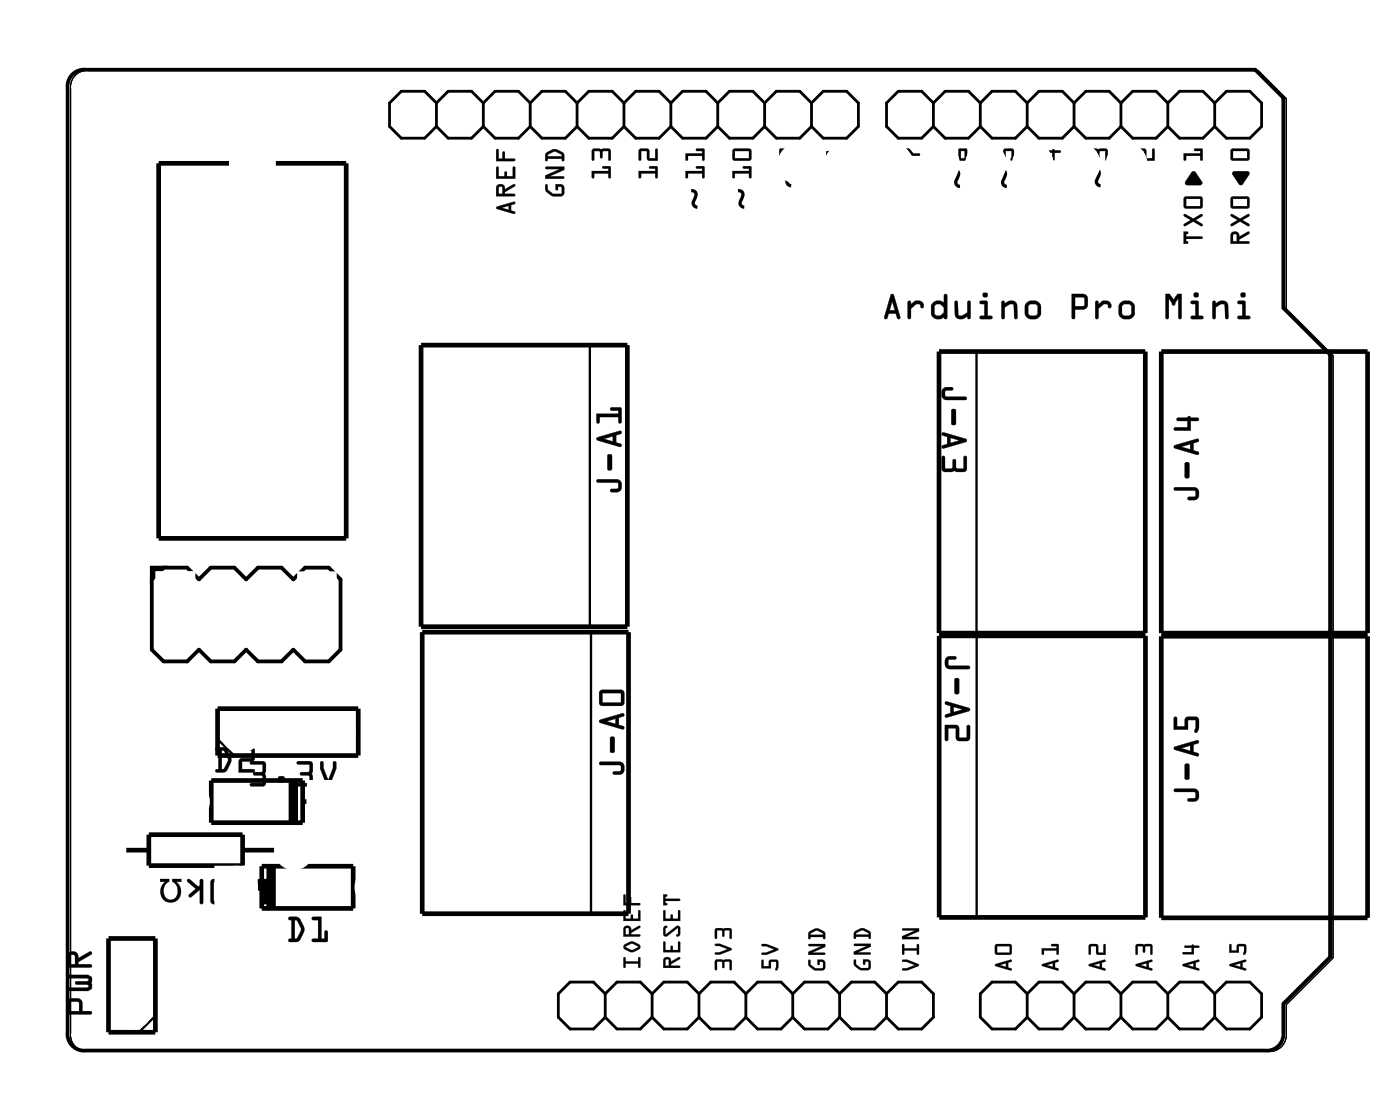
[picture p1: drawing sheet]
<svg xmlns="http://www.w3.org/2000/svg" width="76mm" height="61mm" viewBox="0 0 76 61" stroke-linecap="round" stroke-linejoin="round" font-family="sans-serif">
<path d="M4 4.2a.9 .9 0 0 1 .8-.4h63.4l1.5 1.5v11.4l2.5 2.6v32.6l-2.5 2.5v1.6a.9 .9 0 0 1-1 1h-63.9a.9 .9 0 0 1-1-1v-51.2l.1-.3z" fill="none" stroke="#000" stroke-width=".05"/>
<path d="M3.9 4.1a.9 .9 0 0 1 .8-.3h63.3l1.5 1.5v11.4l2.6 2.5v32.7l-2.6 2.5v1.5a.9 .9 0 0 1-1 1h-63.8a.9 .9 0 0 1-1-1v-51.1v-.4zM8.2 30.8h.7l-.7 .6zM8.2 31.4l.7-.6h1.2l.7 .6 .6-.6h1.3l.6 .6 .7-.6h1.3l.6 .6 .6-.6h1.3l.6 .6v3.8l-.6 .6h-1.3l-.6-.6-.6 .6h-1.3l-.7-.6-.6 .6h-1.3l-.6-.6-.7 .6h-1.2l-.7-.6z" fill="none" stroke="#000" stroke-width=".2"/>
<g fill="none" stroke="#000" stroke-width=".15">
<path d="M23.6 5.6l-.6-.7h-1.3l-.6 .7v1.3l.6 .6h1.3l.6-.6M23.6 6.9l.7 .6h1.2l.7-.6M23.6 5.6v1.3M23.6 5.6l.7-.7h1.2l.7 .7M26.2 6.9l.6 .6h1.3l.6-.6M26.2 5.6l.6-.7h1.3l.6 .7M26.2 5.6v1.3M28.7 6.9l.7 .6h1.2l.7-.6M28.7 5.6l.7-.7h1.2l.7 .7M28.7 5.6v1.3M31.3 6.9l.6 .6h1.3l.6-.6M31.3 5.6l.6-.7h1.3l.6 .7"/>
<path d="M31.3 5.6v1.3M33.8 6.9l.6 .6h1.3l.6-.6M33.8 5.6l.6-.7h1.3l.6 .7M33.8 5.6v1.3M36.3 6.9l.7 .6h1.2l.7-.6M36.3 5.6l.7-.7h1.2l.7 .7M36.3 5.6v1.3M38.9 6.9l.6 .6h1.3l.6-.6M38.9 5.6l.6-.7h1.3l.6 .7M38.9 5.6v1.3M41.4 6.9l.7 .6h1.2l.7-.6M41.4 5.6l.7-.7h1.2l.7 .7"/>
<path d="M41.4 5.6v1.3M44 5.6l.6-.7h1.3l.6 .7v1.3l-.6 .6h-1.3l-.6-.6M44 5.6v1.3M50.6 5.6l-.7-.7h-1.2l-.7 .7v1.3l.7 .6h1.2l.7-.6M50.6 6.9l.6 .6h1.3l.6-.6M50.6 5.6l.6-.7h1.3l.6 .7M50.6 5.6v1.3M53.1 5.6v1.3M53.1 6.9l.6 .6h1.3l.6-.6M53.1 5.6l.6-.7h1.3l.6 .7M55.6 5.6v1.3M55.6 6.9l.7 .6h1.3l.6-.6"/>
<path d="M55.6 5.6l.7-.7h1.3l.6 .7M58.2 5.6v1.3M58.2 6.9l.6 .6h1.3l.6-.6M58.2 5.6l.6-.7h1.3l.6 .7M60.7 5.6v1.3M60.7 6.9l.7 .6h1.2l.7-.6M60.7 5.6l.7-.7h1.2l.7 .7M63.3 5.6v1.3M63.3 6.9l.6 .6h1.3l.6-.6M63.3 5.6l.6-.7h1.3l.6 .7M65.8 5.6v1.3M65.8 5.6l.6-.7h1.3l.6 .7v1.3l-.6 .6h-1.3l-.6-.6"/>
<path d="M32.8 53.8l-.6-.6h-1.3l-.7 .6v1.3l.7 .6h1.3l.6-.6M32.8 53.8l.6-.6h1.3l.6 .6M32.8 55.1l.6 .6h1.3l.6-.6M32.8 53.8v1.3M35.3 53.8l.7-.6h1.2l.7 .6M35.3 55.1l.7 .6h1.2l.7-.6M35.3 53.8v1.3M37.9 53.8l.6-.6h1.3l.6 .6M37.9 55.1l.6 .6h1.3l.6-.6M37.9 53.8v1.3M40.4 53.8l.6-.6h1.3l.6 .6M40.4 55.1l.6 .6h1.3l.6-.6"/>
<path d="M40.4 53.8v1.3M42.9 53.8l.7-.6h1.3l.6 .6M42.9 55.1l.7 .6h1.3l.6-.6M42.9 53.8v1.3M45.5 53.8l.6-.6h1.3l.6 .6M45.5 55.1l.6 .6h1.3l.6-.6M45.5 53.8v1.3M48 53.8l.7-.6h1.2l.7 .6v1.3l-.7 .6h-1.2l-.7-.6M48 53.8v1.3M55.6 53.8l-.6-.6h-1.3l-.6 .6v1.3l.6 .6h1.3l.6-.6M55.6 53.8l.7-.6h1.3l.6 .6M55.6 55.1l.7 .6h1.3l.6-.6"/>
<path d="M55.6 53.8v1.3M58.2 53.8l.6-.6h1.3l.6 .6M58.2 55.1l.6 .6h1.3l.6-.6M58.2 53.8v1.3M60.7 53.8l.7-.6h1.2l.7 .6M60.7 55.1l.7 .6h1.2l.7-.6M60.7 53.8v1.3M63.3 53.8l.6-.6h1.3l.6 .6M63.3 53.8v1.3M63.3 55.1l.6 .6h1.3l.6-.6M65.8 53.8l.6-.6h1.3l.6 .6v1.3l-.6 .6h-1.3l-.6-.6M65.8 53.8v1.3"/>
</g>
<g fill="#000">
<path d="M48.8 8l.5 .1 .2 .2h.3v.1h-.4l-.2-.2h-.2v.4l-.1 .1zM53.9 8.1h.1v.3h.4v-.3h.5v.4a.11 .11 0 0 1 0 .1 .11 .11 0 0 1-.1 0v-.4h-.3v.4h-.6zM56.6 8.2l.5-.1 .4 .1-.4 .1v.4h-.6v-.2h.5v-.2h-.4zM59 8.1h.9l.1 .1v.5h-.1v-.5h-.3l-.1 .4-.1-.4h-.3v.4l-.1 .1zM61.6 8.1h.4l.1 .1v.4h.3v-.5h.1l.1 .6h-.6v-.5h-.3v.4l-.1 .1zM64.6 9.3h.2l.3 .6v.1h-.9zM64.1 8.3h.9v-.1h-.3v-.1h.4l.1 .6h-.2v-.3h-.7v.3h-.1zM66.8 9.3h.8l.1 .1-.5 .6-.4-.6zM8.2 30.8h.7l-.7 .6zM8.7 47.6h.5v.2a.5 .5 0 0 0-.4 .5 .5 .5 0 0 0 .6 .4 .57 .57 0 0 0-.1-.9v-.2h.5v.2h-.3a.59 .59 0 0 1 .2 .9 .59 .59 0 0 1-1-.2 .68 .68 0 0 1 .3-.7h-.3z"/>
<path d="M26.9 11.2l1-.3v.1l-.2 .1v.3l.2 .1v.1h-.1l-.9-.3zM26.9 11.2v.1l1 .2-.2-.1v-.3l.2-.1-.1-.1zM27.2 11.3l.4 .1v-.2zM27.2 11.3l.4-.2v.3zM26.9 10a.25 .25 0 0 1 .3 0 .25 .25 0 0 1 .2 .3l.5-.3v.1l-.5 .3v.1h.4l.1 .1h-1zM26.9 10v.6h1l-.1-.1h-.5v-.1l.6-.3v-.1l-.6 .3a.24 .24 0 0 0-.1-.3 .24 .24 0 0 0-.3 0zM27 10.1v.4h.2v-.3zM27 10.1h.2v.4h-.2zM26.9 9l.1 .1v.4h.3l.1-.2 .1 .2h.3v-.4l.1-.1v.7h-1zM26.9 9v.7h1v-.7l-.1 .1v.5h-.3l-.1-.3-.1 .3h-.3v-.5zM26.9 8.1h.1v.5h.2l.1-.4 .1 .1v.3h.4l.1 .1h-1zM26.9 8.1v.6h1l-.1-.1h-.5v-.4l-.1 .4h-.2v-.5z"/>
<path d="M26.9 11.2l1-.3v.1l-.2 .1v.3l.2 .1-1-.2zM27.2 11.3l.4 .1v-.2zM26.9 10a.24 .24 0 0 1 .3 0 .24 .24 0 0 1 .2 .3l.5-.3v.1l-.5 .3v.1h.4l.1 .1h-1zM27 10.1v.4h.2v-.3zM26.9 9l.1 .1v.4h.3l.1-.2 .1 .2h.3v-.4l.1-.1v.7h-1zM26.9 8.1h.1v.5h.2l.1-.4 .1 .4h.4l.1 .1h-1z"/>
<path d="M29.6 10h.1v.3l.3 .2 .4-.1v-.3h-.2v.2h-.1v-.3h.4l.1 .4-.2 .2a.65 .65 0 0 1-.9-.6zM29.6 9h1v.2l-.8 .4h.7h.1l-1.1 .1v-.2l.8-.3h-.7zM29.6 8.3a.61 .61 0 0 1 .9 0l.1 .4h-.1l-.1-.1h-.7l-.1 .1zM29.7 8.4v.1h.7v-.1l-.3-.2z"/>
<path d="M29.6 10h.1v.3l.2 .2h.5v-.3l-.2-.1v.2h-.1v-.3h.3l.2 .1v.4l-.2 .1h-.5l-.3-.3zM29.6 10v.4a.68 .68 0 0 0 .9 .1v-.4l-.1-.1h-.3v.3l.1-.2 .2 .1v.3h-.5l-.2-.2v-.3zM29.6 9h1v.2l-.8 .3h.7l.1 .1-1.1 .1v-.2l.8-.3h-.7zM29.6 9.1v.1h.8l-.9 .3v.2l1.1-.1h-.1h-.8l.9-.4v-.2zM29.6 8.3l.4-.2h.2l.3 .2 .1 .4h-.1l-.1-.1h-.7l-.1 .1-.1-.3zM29.6 8.3v.4l.1-.1h.7l.1 .1h.1l-.1-.4-.3-.2h-.3zM29.7 8.4v.1h.7v-.1l-.3-.2zM29.7 8.4l.4-.2 .3 .2v.1h-.7z"/>
<path d="M32.1 9.3h.9v-.2h-.3l-.1-.1h.5v.6h-.1v-.2h-.8v.2l-.1 .1zM32.1 8.1h.9l.1 .1v.5h-.1v-.5h-.3l-.1 .4-.1-.4h-.3v.4l-.1 .1z"/>
<path d="M32.1 9.3h.9v-.2h-.3l-.1-.1h.5v.6h-.1v-.2h-.8v.2l-.1 .1zM32.1 9.3v.3h.1v-.2h.8v.2h.1l-.1-.6h-.4l.1 .1h.3v.2zM32.1 8.1h.9l.1 .1v.5h-.1v-.5h-.3l-.1 .4-.1-.4h-.3v.4l-.1 .1zM32.1 8.1v.6l.1-.1v-.4h.3l.1 .4 .1-.4h.3v.5h.1v-.5l-.1-.1z"/>
<path d="M34.6 9.3h.9v-.2h-.3v-.1h.4v.6h-.1v-.2h-.8v.2l-.1 .1zM34.6 8.1h.5l.1 .1v.4h.3v-.5h.1v.6h-.5l-.1-.5h-.3v.4l-.1 .1z"/>
<path d="M34.6 9.3h.9v-.2h-.3v-.1h.4v.6h-.1v-.2h-.8v.2l-.1 .1zM34.6 9.3v.3h.1v-.2h.8v.2h.1v-.6h-.4v.1h.3v.2zM34.6 8.1h.5l.1 .1v.4h.3v-.5l.1-.1v.7h-.5l-.1-.5h-.3v.4l-.1 .1zM34.6 8.1v.6l.1-.1v-.4h.4v.5h.5v-.6h-.1v.5h-.3l-.1-.5z"/>
<path d="M37.1 9.3h.9v-.2h-.3v-.1h.4l.1 .6h-.2v-.2h-.7v.2l-.1 .1zM37.1 8.3h.9v-.1h-.3v-.1h.4l.1 .6h-.2v-.3h-.7v.3h-.1z"/>
<path d="M37.1 9.3h.9v-.2h-.3v-.1h.4l.1 .6h-.2v-.2h-.7v.2l-.1 .1zM37.1 9.3l.1 .3h.1v-.2h.7v.2h.2l-.1-.6h-.4v.1h.3v.2zM37.1 8.3h.9v-.1h-.3v-.1l.4-.1 .1 .7h-.2v-.3h-.7v.3h-.1zM37.1 8.3l.1 .4h.1v-.3h.7v.3h.2l-.1-.6h-.4v.1h.3v.1z"/>
<path d="M39.7 9.3h.9v-.2h-.3l-.1-.1h.5v.6h-.1v-.2h-.8v.2l-.1 .1zM39.7 8.1h.9l.1 .1v.4l-.1 .1h-.8l-.1-.1zM39.8 8.2v.4h.8v-.4z"/>
<path d="M39.7 9.3h.9v-.2h-.3l-.1-.1h.5v.6h-.1v-.2h-.8v.2l-.1 .1zM39.7 9.3v.3h.1v-.2h.8v.2h.1v-.6h-.4v.1h.3v.2zM39.7 8.1h.9l.1 .1v.4l-.1 .1h-.8l-.1-.1zM39.7 8.1v.5l.1 .1h.8l.1-.1v-.4l-.1-.1zM39.8 8.2v.4h.8v-.4zM39.8 8.2h.8v.4h-.8z"/>
<path d="M42.2 8.1l1-.1 .1 .2h-.1h-.5v.5h-.4l-.1-.1zM42.4 8.2v.4h.2v-.4z"/>
<path d="M42.2 8.1l1-.1 .1 .2-.1 .1-.1-.1h-.4v.5h-.4l-.1-.1zM42.2 8.1l.1 .6h.4v-.5h.5v-.1zM42.4 8.2v.4h.2v-.4zM42.3 8.2h.3v.4h-.3z"/>
<path d="M44.8 8.2h.4l.1-.2 .4 .1 .1 .1v.4l-.5 .1-.1-.1h-.4zM45.3 8.2v.4h.4v-.4zM44.9 8.3v.1h.3v-.1z"/>
<path d="M44.8 8.2h.4l.1-.2 .4 .1 .1 .1v.4l-.5 .1-.1-.1h-.4zM44.8 8.2v.4h.4l.1 .1 .5-.1v-.4l-.1-.1h-.4l-.1 .1zM45.3 8.2v.4h.4v-.4zM45.3 8.2h.4v.4h-.4zM44.9 8.3v.1h.3v-.1zM44.9 8.3h.3v.1h-.3z"/>
<path d="M48.3 15.9l.1 .1 .4 1.2-.1 .1h-.1l-.1-.3h-.4l-.1 .3-.1-.1zM48.3 16l-.4 1.2 .1 .1 .1-.3h.4l.1 .2 .1 .1 .1-.1-.4-1.2zM48.3 16.3l-.1 .5h.3zM48.3 16.3l.2 .5h-.3zM49.2 16.3h.1l.1 .2 .2-.2a.33 .33 0 0 1 .3 0 .33 .33 0 0 1 .1 .3 .14 .14 0 0 1-.1 .1 .14 .14 0 0 1-.1-.2h-.2l-.2 .2v.5a.1 .1 0 0 1-.1 .1 .1 .1 0 0 1-.1-.1zM49.2 16.3v1l.1-.1v-.5l.3-.2h.2l.2 .2a.23 .23 0 0 0 0-.3 .23 .23 0 0 0-.2-.1h-.2l-.3 .2v-.2zM50.5 16.4l.3-.1 .3 .1v-.4a.1 .1 0 0 1 .1-.1 .1 .1 0 0 1 .1 .1v1.2a.1 .1 0 0 1-.1 .1 .1 .1 0 0 1-.1-.1l-.2 .1-.4-.1-.1-.2zM50.6 16.4l-.1 .2v.6l.2 .1h.3l.1-.1 .1 .1h.1v-1.3h-.1l-.1 .4-.2-.1zM50.7 16.5l-.1 .5 .1 .1h.3l.1-.2v-.3l-.2-.1zM50.6 16.5h.3l.2 .1v.3l-.2 .2-.3-.1zM51.7 16.3h.2v.7l.1 .1 .4-.2v-.5a.1 .1 0 0 1 .1-.1 .1 .1 0 0 1 .1 .1v.8a.1 .1 0 0 1-.1 .1 .11 .11 0 0 1-.1-.2 .39 .39 0 0 1-.7-.1zM51.7 16.3v.7a.32 .32 0 0 0 .5 .2l.2-.1 .1 .2 .1-.1v-.8h-.2v.5l-.4 .2-.1-.1v-.6zM53.1 16.3h.4v.8h.2a.1 .1 0 0 1 .1 .1 .1 .1 0 0 1-.1 .1h-.5a.1 .1 0 0 1-.1-.1 .1 .1 0 0 1 .1-.1h.1v-.6h-.2zM53.1 16.3v.2h.2v.6h-.2v.1l.6 .1v-.2h-.2v-.7zM53.2 16a.15 .15 0 0 1 .3 0 .15 .15 0 0 1-.3 0zM53.2 16a.15 .15 0 0 0 .3 0 .15 .15 0 0 0-.3 0zM54.3 16.3h.1v.1a.39 .39 0 0 1 .7 .1v.7a.09 .09 0 0 1-.1 .1 .09 .09 0 0 1-.1-.1v-.6l-.2-.1-.3 .2v.5a.1 .1 0 0 1-.1 .1 .1 .1 0 0 1-.1-.1zM54.3 16.3v1l.1-.1v-.5l.3-.2h.2l.1 .7 .1 .1v-.8a.32 .32 0 0 0-.5-.2l-.2 .2v-.2zM55.5 16.8a.51 .51 0 0 1 1 0 .51 .51 0 0 1-1 0zM55.5 16.8a.5 .5 0 0 0 1 0 .5 .5 0 0 0-1 0zM55.7 16.5v.5l.2 .1 .3-.1v-.5h-.3zM55.7 16.5h.4l.1 .1v.4l-.1 .1h-.2l-.2-.1zM58.1 15.9h.7l.1 .3v.5l-.7 .1 .1 .4a.1 .1 0 0 1-.1 .1 .1 .1 0 0 1-.1-.1zM58.1 15.9v1.3l.1 .1v-.1v-.4l.7-.1v-.5l-.1-.2zM58.2 16.1v.5h.5v-.5zM58.2 16.1h.5v.5h-.5zM59.4 16.3h.1v.2l.2-.2a.33 .33 0 0 1 .4 0 .33 .33 0 0 1 .1 .3 .14 .14 0 0 1-.2 .1 .14 .14 0 0 1 0-.2h-.2l-.3 .2v.5a.1 .1 0 0 1-.1 .1 .1 .1 0 0 1-.1-.1zM59.4 16.3v1l.1-.1v-.5l.3-.2h.2l.1 .2a.23 .23 0 0 0 .1-.3 .23 .23 0 0 0-.3-.1h-.2l-.2 .2v-.2zM60.6 16.8a.51 .51 0 0 1 1 0 .51 .51 0 0 1-1 0zM60.6 16.8a.5 .5 0 0 0 1 0 .5 .5 0 0 0-1 0zM60.8 16.5v.5l.1 .1 .4-.1-.1-.5h-.3zM60.8 16.5h.3l.2 .1v.4l-.1 .1h-.3l-.1-.1zM63.1 15.9h.3l.2 .3 .2-.3h.2v1.3a.1 .1 0 0 1-.1 .1 .1 .1 0 0 1-.1-.1v-1l-.1 .2a.11 .11 0 0 1-.1 .2 .11 .11 0 0 1-.1-.2l-.2-.2v1a.1 .1 0 0 1-.1 .1 .1 .1 0 0 1-.1-.1zM63.1 15.9l.1 1.3 .1 .1v-.1v-1.1l.3 .4 .2-.4v1.1l.2 .1v-1.4h-.2l-.2 .3-.2-.3zM64.5 16.3h.4v.8h.2a.1 .1 0 0 1 .1 .1 .1 .1 0 0 1-.1 .1h-.5a.1 .1 0 0 1-.1-.1 .1 .1 0 0 1 .1-.1h.2v-.6h-.2zM64.5 16.3l.1 .2h.2v.6h-.2l-.1 .1 .6 .1 .1-.2h-.3v-.7zM64.7 16a.15 .15 0 0 1 .3 0 .15 .15 0 0 1-.3 0zM64.7 16a.13 .13 0 0 0 .2 0 .13 .13 0 0 0-.2 0zM65.7 16.3h.1l.1 .1a.39 .39 0 0 1 .6 .1l.1 .7a.09 .09 0 0 1-.1 .1 .09 .09 0 0 1-.1-.1v-.6l-.3-.1-.2 .2v.5a.1 .1 0 0 1-.1 .1 .1 .1 0 0 1-.1-.1zM65.7 16.3v1l.2-.1v-.5l.2-.2h.3v.7l.1 .1v-.8a.32 .32 0 0 0-.5-.2l-.1 .2-.1-.2zM67.1 16.3h.4v.8h.1a.1 .1 0 0 1 .1 .1 .1 .1 0 0 1-.1 .1h-.5a.1 .1 0 0 1-.1-.1 .1 .1 0 0 1 .1-.1h.2v-.6h-.2zM67.1 16.3v.2h.2v.6h-.2v.1l.6 .1v-.2h-.2v-.7zM67.2 16a.15 .15 0 0 1 .3 0 .15 .15 0 0 1-.3 0zM67.2 16a.15 .15 0 0 0 .3 0 .15 .15 0 0 0-.3 0z"/>
<path d="M48.3 15.9l.1 .1 .4 1.2-.1 .1h-.1l-.1-.3h-.4v.3l-.2-.1zM48.3 16.3l-.1 .5h.3zM49.2 16.3h.1l.1 .2 .2-.2a.33 .33 0 0 1 .3 0 .33 .33 0 0 1 .1 .3 .12 .12 0 0 1-.1 .1 .12 .12 0 0 1-.1-.2h-.2l-.2 .2-.1 .5-.1 .1zM50.5 16.4l.3-.1 .3 .1v-.4h.2v1.3h-.1l-.1-.1-.4 .1-.2-.1-.1-.2zM50.7 16.5l-.1 .5 .3 .1 .2-.2v-.2l-.2-.2zM51.7 16.3h.2v.7l.1 .1 .4-.2v-.5l.2-.1v1h-.2v-.2a.38 .38 0 0 1-.4 .2 .38 .38 0 0 1-.3-.3zM53.1 16.3l.4 .1v.7h.2v.2l-.6-.1v-.1h.2v-.6h-.2zM53.2 16a.15 .15 0 0 1 .3 0 .15 .15 0 0 1-.3 0zM54.3 16.3h.1v.1a.38 .38 0 0 1 .4-.1 .38 .38 0 0 1 .3 .2v.8l-.1-.1-.1-.7h-.2l-.3 .2v.5l-.1 .1zM55.5 16.8a.5 .5 0 0 1 1 0 .5 .5 0 0 1-1 0zM55.7 16.5v.5l.2 .1h.2l.1-.1v-.4l-.1-.1zM58.1 15.9h.7l.1 .3v.5l-.7 .1v.4v.1l-.1-.1zM58.2 16.1v.5h.5v-.5zM59.4 16.3h.1v.2l.2-.2a.33 .33 0 0 1 .4 0 .33 .33 0 0 1 .1 .3 .12 .12 0 0 1-.2 .1 .12 .12 0 0 1 0-.2h-.2l-.3 .2v.5l-.1 .1zM60.6 16.8a.5 .5 0 0 1 1 0 .5 .5 0 0 1-1 0zM60.8 16.5v.5l.1 .1h.3l.1-.1v-.4l-.2-.1zM63.1 15.9h.3l.2 .3 .2-.3h.2v1.4l-.2-.1v-1l-.1 .2a.1 .1 0 0 1-.1 .1 .1 .1 0 0 1-.1-.1l-.2-.2v1l-.1 .1zM64.5 16.3l.4 .1v.7h.3l-.1 .2-.6-.1 .1-.1h.2v-.6h-.2zM64.7 16a.14 .14 0 0 1 .2 0 .14 .14 0 0 1-.2 0zM65.7 16.3h.1l.1 .1a.38 .38 0 0 1 .3-.1 .38 .38 0 0 1 .3 .2v.8l-.1-.1-.1-.7h-.2l-.2 .2v.5l-.2 .1zM67.1 16.3l.4 .1v.7h.2v.2l-.7-.1 .1-.1h.2v-.6h-.2zM67.2 16a.15 .15 0 0 1 .3 0 .15 .15 0 0 1-.3 0z"/>
<path d="M48.8 8h.5l.2 .3h.3l.1 .1h-.5l-.2-.2h-.2v.4l-.1 .1zM48.8 8l.1 .7 .1-.1-.1-.4h.3l.2 .2h.4v-.1h-.3l-.2-.2z"/>
<path d="M51.4 8.5l.5 .1v-.5h.5v.6h-1zM52.1 8.2v.4h.2v-.4z"/>
<path d="M51.4 8.5l.5 .1v-.5h.5v.6h-1zM51.4 8.5v.2h1v-.6h-.5v.5zM52.1 8.2v.4h.2v-.4zM52.1 8.2h.2v.4h-.2z"/>
<path d="M53.9 8.1h.1v.3h.4v-.3h.5v.1v.5l-.2-.1 .1-.4h-.3v.4h-.6zM53.9 8.1v.5h.6v-.4h.3v.4a.11 .11 0 0 0 .1 0 .11 .11 0 0 0 0-.1l-.1-.4h-.4v.3h-.4v-.3z"/>
<path d="M56.6 8.2l.4-.1h.1l.4 .1-.4 .1v.4h-.6v-.2h.5v-.2h-.4zM56.6 8.2v.1h.4v.2l-.5 .1v.1h.6v-.4l.4-.1-.4-.1z"/>
<path d="M59 8.1h.9l.1 .1v.5h-.1v-.5h-.3l-.1 .4-.1-.4h-.3v.4l-.1 .1zM59 8.1v.6l.1-.1v-.4h.3l.1 .4 .1-.4h.3v.5h.1v-.5l-.1-.1z"/>
<path d="M61.6 8.1h.4l.1 .1v.4h.3v-.5l.1-.1 .1 .7h-.6v-.5h-.3v.4l-.1 .1zM61.6 8.1v.6v-.1v-.4h.4v.5h.6l-.1-.6h-.1v.5h-.3l-.1-.5z"/>
<path d="M64.1 12.5l.3 .1-.1 .2h.8l.1 .1h-.9l.1 .3h-.3zM64.1 11.6l.5 .2 .5-.2v.1l-.3 .2 .4 .3h-.1l-.5-.2-.4 .2v-.1l.3-.2-.3-.2zM64.2 10.7h.9l.1 .1-.1 .4-.1 .1h-.8l-.1-.1zM64.3 10.8v.4h.7v-.4z"/>
<path d="M64.1 12.5l.3 .1-.1 .2h.8l.1 .1h-.9l.1 .3h-.3zM64.1 12.5v.7h.3l-.1-.1v-.2h.8v-.1h-.8v-.1l.1-.1zM64.1 11.6l.5 .2 .5-.2v.1l-.3 .2 .4 .3-.1 .1-.5-.3-.4 .3v-.2l.3-.2-.3-.2zM64.2 11.6v.1l.3 .2-.3 .2v.1l.4-.2 .5 .2-.3-.3 .3-.2v-.1l-.5 .3zM64.2 10.7l.9-.1 .1 .2v.4l-.2 .1h-.8l-.1-.1zM64.2 10.7l-.1 .5 .1 .1h.8l.1-.1 .1-.4-.1-.1zM64.3 10.8v.4h.7v-.4zM64.3 10.8h.7v.4h-.7z"/>
<path d="M64.6 9.3h.2l.3 .6v.1h-.8h-.1zM64.6 9.3l-.4 .7h.9v-.1l-.3-.6z"/>
<path d="M64.1 8.3h.9v-.1h-.3v-.1l.4-.1 .1 .7h-.2v-.3h-.7v.3h-.1zM64.1 8.3l.1 .4 .1-.3h.7v.3h.1v-.6h-.4v.1h.3v.1z"/>
<path d="M66.8 9.3h.8l.1 .1-.5 .6-.4-.5zM66.8 9.3v.1l.4 .6 .5-.6-.1-.1z"/>
<path d="M66.7 8.1h.9l.1 .1v.4l-.1 .1h-.9v-.1zM66.8 8.2v.4h.8v-.4z"/>
<path d="M66.7 8.1h.9l.1 .1v.4l-.1 .1h-.9v-.1zM66.7 8.1v.5l.1 .1h.8l.1-.1v-.4l-.1-.1zM66.8 8.2v.4h.8v-.4zM66.8 8.2h.8v.4h-.8z"/>
<path d="M66.7 12.6a.24 .24 0 0 1 .3 0 .24 .24 0 0 1 .1 .2l.6-.2-.6 .4v.1h.5l.1 .1h-1zM66.8 12.7v.4h.2v-.4zM66.7 11.6l.5 .2 .5-.2v.1l-.4 .2 .4 .3h-.1l-.4-.2-.5 .2v-.1l.3-.2-.3-.2zM66.7 10.7h.9l.1 .1v.4l-.1 .1h-.9v-.1zM66.8 10.8v.4h.8v-.4z"/>
<path d="M66.7 12.6a.25 .25 0 0 1 .3 0 .25 .25 0 0 1 .1 .2l.6-.3v.2l-.6 .3v.1h.5l.1 .1h-1zM66.7 12.6v.6h1l-.1-.1h-.5v-.1l.6-.3v-.1l-.6 .2a.24 .24 0 0 0-.1-.2 .24 .24 0 0 0-.3 0zM66.8 12.7v.4h.2v-.4zM66.8 12.7h.2v.4h-.2zM66.7 11.6l.5 .2 .5-.2v.1l-.4 .2 .4 .3-.1 .1-.4-.3-.5 .3v-.2l.3-.2-.3-.2zM66.7 11.6v.1l.4 .2-.4 .2v.1l.5-.2 .4 .2h.1l-.4-.3 .4-.2v-.1l-.5 .3zM66.7 10.7l.9-.1 .1 .2v.4l-.1 .1h-.9v-.1zM66.7 10.7v.5l.1 .1h.8l.1-.1v-.4l-.1-.1zM66.8 10.8v.4h.8v-.4zM66.8 10.8h.8v.4h-.8z"/>
<path d="M32.3 26h1.1a.36 .36 0 0 1 .3 .3 .36 .36 0 0 1-.3 .4h-.3v-.1v-.1h.4l-.1-.3-1-.1zM32.9 24.6h.2l.1 .1v.7l-.1 .1-.2-.1zM32.3 23.7l1.3-.4 .1 .2-.3 .1v.4l.2 .1 .1 .1h-.1l-1.2-.3zM32.7 23.8l.5 .1v-.3zM32.3 22.4h1.2v-.2h-.4v-.1h.5l.1 .8h-.2v-.3h-1v.3h-.1z"/>
<path d="M32.3 26h1.1a.37 .37 0 0 1 .3 .3 .37 .37 0 0 1-.3 .4h-.3a.1 .1 0 0 1-.1-.1 .1 .1 0 0 1 .1-.1h.4v-.3h-1.1zM32.3 26l.1 .1h1l.1 .4-.4 .1v.1h.3a.35 .35 0 0 0 .3-.4 .35 .35 0 0 0-.3-.3zM32.9 24.6h.2l.1 .1v.7l-.1 .1-.2-.1zM32.9 24.6v.8l.2 .1v-.1v-.7zM32.3 23.7l1.3-.4 .1 .2-.3 .1v.4h.2l.1 .2h-.1l-1.2-.3zM32.4 23.7v.2l1.2 .3h.1l-.1-.2h-.2v-.4l.3-.1-.1-.2zM32.7 23.8l.5 .1v-.3zM32.7 23.8l.5-.2v.3zM32.3 22.4h1.2v-.2l-.4 .1a.1 .1 0 0 1-.1-.1 .1 .1 0 0 1 .1-.1h.6v.8a.1 .1 0 0 1-.1 0 .1 .1 0 0 1-.1 0v-.3h-1v.3a.1 .1 0 0 1-.1 0 .1 .1 0 0 1-.1 0zM32.3 22.4l.1 .5h.1v-.3h1v.3h.2l-.1-.8h-.5v.1h.4v.2z"/>
<path d="M51.1 21.1l.2-.1h.3v.1l-.4 .1 .1 .3h1l.1 .1-1.2 .1-.2-.3zM51.6 22.2h.1h.1v.7l-.1 .1-.2-.1zM51 23.5l1.3 .3 .1 .1-1.3 .4-.1-.1 .3-.1v-.4l-.2-.1zM51.5 23.7v.3l.5-.1zM51 24.7l.2 .1v.6h.4v-.5h.1h.1v.5h.4v-.6l.1-.1 .1 .8-.2 .1-.5-.1-.6 .1-.1-.2z"/>
<path d="M51.1 21h.5a.1 .1 0 0 1 0 .1 .1 .1 0 0 1 0 .1h-.4v.3h1.1a.1 .1 0 0 1 .1 .1 .1 .1 0 0 1-.1 .1h-1.1l-.2-.3zM51.1 21.1l-.1 .3 .2 .2h1.2l-.1-.1h-1.1v-.3l.4-.1v-.1h-.3zM51.6 22.2h.1h.1v.7l-.1 .1-.2-.1zM51.6 22.2l-.1 .7 .2 .1 .1-.1v-.7zM51 23.4l1.3 .4 .1 .1-1.3 .4-.1-.1 .3-.1v-.4l-.2-.1zM51.1 23.5v.1l.2 .1v.4l-.3 .1 .1 .1 1.3-.4-.1-.1zM51.5 23.7v.3l.5-.1zM51.5 23.7l.5 .2-.5 .1zM51 24.7h.2v.7h.4v-.4a.1 .1 0 0 1 .1-.1 .1 .1 0 0 1 .1 .1v.4h.4v-.6a.1 .1 0 0 1 .1-.1 .1 .1 0 0 1 .1 .1v.6l-.1 .2-.6-.1-.5 .1-.2-.2zM51.1 24.7l-.1 .7 .1 .1h.6l.5 .1 .2-.1-.1-.8-.1 .1v.6h-.4v-.5h-.1h-.1v.5h-.4v-.6z"/>
<path d="M51.3 35.6h.2h.3v.1l-.4 .1v.3h1.1v.1h-1.1l-.2-.2zM51.7 36.8l.2-.1 .1 .1v.7l-.1 .1-.2-.1zM51.2 38l1.3 .4v.1l-1.3 .4v-.2l.3-.1v-.4h-.3zM51.7 38.3v.3l.5-.2zM51.2 39.3h.7l.1 .7h.4v-.6l.1-.1v.7l-.1 .1h-.5l-.1-.1v-.5h-.4v.6h-.2z"/>
<path d="M51.3 35.6l.4-.1a.1 .1 0 0 1 .1 .1 .1 .1 0 0 1-.1 .1l-.3 .1v.2l1.1 .1a.1 .1 0 0 1 .1 .1 .1 .1 0 0 1-.1 .1l-1.1-.1-.2-.2zM51.3 35.6l-.1 .4 .2 .2h1.1v-.1h-1.1v-.4h.4v-.1h-.3zM51.7 36.8l.2-.1 .1 .1v.7l-.1 .1-.2-.1zM51.7 36.8v.7l.2 .1 .1-.1v-.7zM51.2 38l1.3 .3 .1 .2-1.4 .4v-.2l.3-.1v-.4h-.3zM51.2 38l.1 .2h.2v.4l-.3 .1 .1 .2 1.2-.4v-.1zM51.7 38.3v.3l.4-.2zM51.7 38.3l.5 .1-.5 .2zM51.2 39.3h.7l.1 .7h.4v-.6a.1 .1 0 0 1 .1-.1 .1 .1 0 0 1 .1 .1v.6l-.2 .1h-.6v-.6h-.4v.6a.1 .1 0 0 1-.1 .1 .1 .1 0 0 1-.1-.1zM51.2 39.3l.1 .8h.1v-.7h.4v.6l.1 .1h.5l.1-.1v-.7l-.1 .1v.6h-.4l-.1-.7z"/>
<path d="M63.6 26.4h1.1a.36 .36 0 0 1 .3 .3 .36 .36 0 0 1-.3 .4h-.3l-.1-.1 .1-.1h.4l-.1-.3h-1zM64.2 25.1l.2-.1v.1v.7l-.1 .1-.1-.1zM63.6 24.1l1.3-.3v.1l-.2 .1v.4l.2 .1v.1l-1.2-.3zM64 24.2l.5 .1v-.2zM63.8 22.7l.5-.1 .1-.1 .6 .2-.1 .1h-.4v.5h-.8h-.1v-.1h.7v-.4h-.5z"/>
<path d="M63.6 26.4h1.1a.37 .37 0 0 1 .3 .3 .37 .37 0 0 1-.3 .4h-.3a.1 .1 0 0 1-.1-.1 .1 .1 0 0 1 .1-.1h.3v-.3h-1zM63.6 26.4l.1 .2h1l.1 .3-.5 .1 .1 .1h.3a.35 .35 0 0 0 .3-.4 .35 .35 0 0 0-.3-.3zM64.2 25.1l.2-.1v.1v.7l-.1 .1-.1-.1zM64.2 25.1v.7l.1 .1 .1-.1v-.7zM63.6 24.1l1.3-.3v.1l-.2 .1v.4l.2 .1 .1 .1-.1 .1-1.2-.4zM63.6 24.1l.1 .2 1.2 .3v-.1l-.3-.1v-.4l.3-.1v-.1zM64 24.2l.5 .1v-.2zM64 24.2l.5-.1v.3zM63.8 22.7l.5-.1a.09 .09 0 0 1 .1-.1 .09 .09 0 0 1 .1 .1h.4a.1 .1 0 0 1 .1 .1 .1 .1 0 0 1-.1 .1h-.4v.5h-.8a.1 .1 0 0 1-.1-.1 .1 .1 0 0 1 .1-.1l.6 .1v-.4h-.5zM63.8 22.7v.1h.5v.4h-.6l-.1 .1h.1h.8v-.5h.4v-.1l-.5-.1h-.1z"/>
<path d="M3.7 54.2l.2-.1h.4l.1 .2 .1 .5h.4l.1 .1-1.4 .1zM3.8 54.3v.5h.5v-.5zM3.6 52.8h1.2l.2 .1v.7l-.2 .1h-1.1l-.1-.1 .1-.1h1l.1-.1-.1-.1h-.5h-.1l.1-.1h.5l.1-.2h-1.1zM3.7 51.6a.32 .32 0 0 1 .4 0 .32 .32 0 0 1 .1 .3l.7-.3 .1 .1-.8 .4v.1h.7l.1 .2h-1.4zM3.8 51.8v.4h.3v-.4z"/>
<path d="M3.7 54.2l.2-.1h.4l.2 .1v.6h.4a.1 .1 0 0 1 .1 .1 .1 .1 0 0 1-.1 .1h-1.3v-.6zM3.7 54.2l-.1 .8 1.4-.1-.1-.1h-.4l-.1-.5-.1-.2zM3.8 54.3v.5h.5v-.5zM3.8 54.3h.5v.5h-.5zM3.6 52.8h1.2l.2 .2-.1 .3 .1 .3-.2 .1h-1.1a.1 .1 0 0 1-.1-.1 .1 .1 0 0 1 .1-.1h1.1l-.1-.2-.5 .1a.1 .1 0 0 1-.1-.1 .1 .1 0 0 1 .1-.1h.5l.1-.2h-1.1zM3.7 52.9v.1h1.1l-.1 .2h-.6l.1 .1h.5l.1 .1-.1 .1h-1l-.1 .1 .1 .1h1.1l.2-.1-.1-.3 .1-.3-.2-.2zM3.7 51.6a.32 .32 0 0 1 .4 0 .32 .32 0 0 1 .1 .3l.6-.3a.1 .1 0 0 1 .2 0 .1 .1 0 0 1-.1 .1l-.7 .4v.1h.7a.1 .1 0 0 1 .1 .1 .1 .1 0 0 1-.1 .1h-1.3v-.6zM3.7 51.6l-.1 .8h1.4l-.1-.2h-.7v-.1l.7-.4v-.1l-.7 .3a.31 .31 0 0 0-.1-.3 .31 .31 0 0 0-.4 0zM3.8 51.8v.4h.3v-.4zM3.8 51.7l.3 .1v.4h-.3z"/>
<path d="M8.7 47.6h.5v.2a.53 .53 0 0 0-.3 .5 .53 .53 0 0 0 .3 .4 .53 .53 0 0 0 .4-.4 .53 .53 0 0 0-.3-.5v-.2h.5v.2h-.3a.61 .61 0 0 1 .2 .9 .61 .61 0 0 1-.9 0 .61 .61 0 0 1 .2-.9h-.3zM8.7 47.6v.2h.3a.6 .6 0 0 0-.2 .9 .6 .6 0 0 0 .9 0 .6 .6 0 0 0-.2-.9h.3v-.2h-.5v.2a.53 .53 0 0 1 .3 .7 .43 .43 0 0 1-.6 .2 .43 .43 0 0 1-.1-.7l.3-.2v-.2z"/>
<path d="M11.7 40.5h.5l.3 .7-.2 .6-.5 .1a.1 .1 0 0 1-.1-.1 .1 .1 0 0 1 .1-.1v-1l-.1-.1zM11.7 40.5v.1l.1 .1v1h-.1v.1h.4l.4-.5v-.3l-.3-.5zM12 40.7v1l.1-.1 .2-.4-.2-.5zM12 40.7h.2l.2 .5-.3 .5h-.1zM13 40.5h.6l.2 .1v.6l-.7 .1v.4h.6a.1 .1 0 0 1 .1 .1 .1 .1 0 0 1-.1 .1h-.8l.1-.8h.6v-.4h-.6zM13 40.5v.1l.6 .1v.4h-.6l-.1 .7h.8v-.1h-.6v-.5h.6l.1-.6-.2-.1z"/>
<path d="M11.7 40.5h.5a.8 .8 0 0 1 .1 1.2l-.1 .1h-.5v-.1h.1v-1l-.1-.1zM12 40.7v1h.1l.3-.5-.2-.5zM13 40.5h.6l.2 .1v.6l-.7 .1v.4h.6v.1h-.8l.1-.7h.6v-.4h-.6z"/>
<path d="M13.6 41.3l.6-.1 .2 .2-.1 .5 .1 .6-.2 .1h-.6a.1 .1 0 0 1-.1-.1 .1 .1 0 0 1 .1-.1h.6v-.4h-.4a.1 .1 0 0 1-.1-.1 .1 .1 0 0 1 .1-.1h.4v-.4h-.6zM13.6 41.3v.1h.6v.4h-.4l-.1 .1 .1 .1h.4v.4h-.6v.1l.7 .1 .1-.2-.1-.5 .1-.5-.2-.2zM15.1 42.1h.3v.3h-.3zM15.1 42.1v.2h.3v-.2zM16.1 41.3l.7-.1 .2 .2-.1 .5v.6l-.1 .1h-.6a.1 .1 0 0 1-.1-.1 .1 .1 0 0 1 .1-.1h.6l-.1-.4h-.4a.1 .1 0 0 1-.1-.1 .1 .1 0 0 1 .1-.1h.4l.1-.4h-.7zM16.1 41.3v.1h.7v.4h-.5v.1v.1h.4l.1 .4h-.6l-.1 .1 .7 .1 .1-.2v-.5v-.5l-.1-.2zM17.4 41.3h.1v.3l.3 .7 .2-.7v-.3a.1 .1 0 0 1 .1-.1 .1 .1 0 0 1 .1 .1v.3l-.4 1-.5-1zM17.4 41.3l-.1 .3 .4 .9 .1 .1 .4-1v-.3h-.1l-.1 .3-.2 .7-.3-.7v-.3z"/>
<path d="M13.6 41.3l.6-.1 .2 .1-.1 .6 .1 .5-.1 .2-.8-.1 .1-.1h.6v-.4h-.4l-.1-.1 .1-.1h.4v-.4h-.6zM15.1 42.1h.3v.3h-.3zM16.1 41.3l.7-.1 .1 .1v.6v.5l-.1 .2-.7-.1 .1-.1h.6l-.1-.4h-.4v-.1v-.1h.4l.1-.4h-.7zM17.4 41.3h.1v.3l.3 .7 .2-.7v-.3h.2v.3l-.4 1-.1-.1-.4-.9z"/>
<path d="M14 47.6l.8 .1v.1h-.3v1h.3v.2h-.5v-1.2h-.2v.4h-.1zM12.7 47.7l.7-.1 .1 .1v1.1l-.1 .2h-.5l-.2-.1zM12.9 47.8v1h.5v-1zM11.5 47.7l.6-.1 .2 .1v1.1l-.1 .2h-.6l-.2-.1zM11.6 47.8v1h.5v-1zM10.2 47.6h.1l.4 .4h.1l.1-.4 .1 .1v1.3l-.2-.1v-.7l-.5 .4h-.1l.4-.4-.4-.4z"/>
<path d="M14 47.6h.7a.1 .1 0 0 1 .1 .1 .1 .1 0 0 1-.1 .1h-.2v1h.2a.1 .1 0 0 1 .1 .1 .1 .1 0 0 1-.1 .1h-.4v-1.2h-.2v.4a.1 .1 0 0 1-.1 .1 .1 .1 0 0 1-.1-.1zM14 47.7v.5h.1v-.4h.2v1.2h.5v-.2h-.3v-1h.3v-.1zM12.7 47.7l.7-.1 .1 .1 .1 1.1-.2 .2h-.5l-.2-.1zM12.7 47.7v1.2l.2 .1h.5l.1-.2v-1.1l-.1-.1zM12.9 47.8v1h.5v-1zM12.8 47.8h.6v1h-.6zM11.5 47.7l.6-.1 .2 .1v1.1l-.1 .2h-.6l-.2-.1zM11.5 47.7l-.1 1.2 .2 .1h.6l.1-.2v-1.1l-.2-.1zM11.6 47.8v1h.5v-1zM11.6 47.8h.5v1h-.5zM10.2 47.6h.1l.4 .4h.1v-.3a.1 .1 0 0 1 .1-.1 .1 .1 0 0 1 .1 .1v1.2a.1 .1 0 0 1-.1 .1 .1 .1 0 0 1-.1-.1v-.7l-.4 .4a.1 .1 0 0 1-.2 0 .09 .09 0 0 1 .1-.1l.3-.3-.4-.4zM10.2 47.7v.1l.4 .4-.4 .4h.2l.4-.4v.7l.1 .1 .1-1.3h-.2v.3l-.1 .1-.4-.5z"/>
<path d="M15.6 49.7h.6l.3 .7-.3 .6h-.5a.1 .1 0 0 1-.1-.1 .1 .1 0 0 1 .1-.1l.1 .1v-1.1h-.2zM15.7 49.7v.1h.1v1.1h-.1l-.1 .1h.5l.3-.5v-.3l-.2-.5zM16 49.8v1.1l.1-.1 .2-.4-.2-.5zM16 49.8l.1 .1 .2 .5-.3 .5zM16.9 49.7h.5v1.2h.2v-.4a.1 .1 0 0 1 .1-.1 .1 .1 0 0 1 .1 .1l-.1 .5h-.7a.1 .1 0 0 1-.1-.1 .1 .1 0 0 1 .1-.1l.2 .1v-1.1h-.3zM16.9 49.7v.1h.3v1.1h-.3v.1h.8v-.6l-.1 .1v.4h-.2v-1.2z"/>
<path d="M15.6 49.7h.6a.8 .8 0 0 1 .1 1.2l-.2 .1h-.5v-.1h.2v-1.1h-.2zM16 49.8v1.1l.3-.5-.2-.5zM16.9 49.7h.5v1.2h.2v-.4l.1-.1v.6h-.8v-.1h.3v-1.1h-.3z"/>
<path d="M32.5 41.3h1.1a.36 .36 0 0 1 .2 .3 .36 .36 0 0 1-.2 .4h-.3l-.1-.1 .1-.1h.3v-.3l-1.1-.1zM33.1 39.9h.1l.1 .1v.7l-.1 .1-.1-.1zM32.5 39l1.3-.4v.2l-.3 .1v.4l.3 .1v.1h-.1l-1.2-.3zM32.9 39.1l.4 .1v-.3zM32.5 37.4h1.2l.1 .1v.6l-.2 .1h-1l-.1-.1zM32.6 37.5v.6h1v-.6z"/>
<path d="M32.5 41.3h1.1a.37 .37 0 0 1 .2 .3 .37 .37 0 0 1-.2 .4h-.3a.1 .1 0 0 1-.1-.1 .1 .1 0 0 1 .1-.1h.3v-.3h-1.1zM32.5 41.3v.1h1.1v.4l-.4 .1 .1 .1h.3a.35 .35 0 0 0 .2-.4 .35 .35 0 0 0-.2-.3zM33.1 39.9h.2v.1v.7l-.1 .1-.2-.1zM33.1 39.9v.8l.1 .1 .1-.1v-.7zM32.5 39l1.3-.4v.2l-.3 .1v.4h.3v.2h-.1l-1.2-.3zM32.5 39v.2l1.2 .3h.1v-.2h-.3v-.4l.3-.1-.1-.2zM32.9 39.1l.4 .1v-.3zM32.8 39.1l.6-.2v.3zM32.5 37.4h1.2l.1 .1v.6l-.2 .2-1-.1-.1-.1zM32.5 37.4v.7l.1 .1h1l.2-.1v-.6l-.1-.1zM32.6 37.5v.6h1v-.6zM32.6 37.5h1.1v.6h-1.1z"/>
<path d="M33.8 51.9h.1v.2h.7v-.2h.1v.5h-.1v-.2h-.7v.2h-.1zM33.8 51.2l.5-.2 .3 .2 .1 .1-.5 .3-.4-.2zM33.9 51.3l.3 .2 .4-.2-.4-.2zM33.8 50.2a.22 .22 0 0 1 .3 0 .22 .22 0 0 1 .1 .2l.5-.2-.5 .3v.1h.4l.1 .1h-.9zM33.9 50.3v.3h.2v-.3zM33.8 49.3h.1v.5h.3v-.3l.1 .3h.3v-.4l.1-.1v.6h-.9zM33.8 48.5h.1v.4h.2v-.3l.1 .3h.4l.1 .1h-.9z"/>
<path d="M33.8 51.9h.1v.2h.7v-.2h.1v.5h-.1v-.2h-.7v.2h-.1zM33.8 51.9v.5l.1-.2h.7v.2h.1v-.5l-.1 .2h-.7v-.2zM33.8 51.2l.5-.2 .3 .2 .1 .1-.3 .3h-.2l-.4-.2zM33.8 51.2v.2l.4 .2 .5-.3-.1-.1-.3-.2zM33.9 51.3l.3 .2 .4-.2-.4-.2zM33.9 51.3l.3-.2 .4 .2-.4 .2zM33.8 50.2a.22 .22 0 0 1 .3 0 .22 .22 0 0 1 .1 .2l.5-.2-.5 .3v.1h.4l.1 .1h-.9zM33.8 50.2v.5h.9l-.1-.1h-.4v-.1l.5-.2v-.1l-.5 .2a.21 .21 0 0 0-.1-.2 .21 .21 0 0 0-.3 0zM33.9 50.3v.3h.2v-.3zM33.9 50.3h.2v.3h-.2zM33.8 49.3h.1v.5h.3v-.3l.1 .3h.3v-.4l.1-.1v.6h-.9zM33.8 49.3v.6h.9v-.6l-.1 .1v.4h-.3l-.1-.3v.3h-.3v-.5zM33.8 48.5h.1v.4h.2v-.3l.1 .3h.4l.1 .1h-.9zM33.8 48.5v.5h.9l-.1-.1h-.4l-.1-.3v.3h-.2v-.4z"/>
<path d="M36 51.9a.22 .22 0 0 1 .2 0 .22 .22 0 0 1 .2 .2l.4-.2-.4 .3v.1h.4v.1h-.9zM36.1 52v.3h.1v-.3zM36 51l.1 .5h.2l.1-.3 .1 .3h.2v-.4l.1-.1 .1 .6h-1zM36 50.2h.1v.1v.3l.7-.4 .1 .1-.1 .3-.2 .1 .1-.1v-.3l-.7 .4-.1-.1zM36 49.3l.1 .5h.2l.1-.3 .1 .3h.2v-.4l.1-.1 .1 .6h-1zM35.9 48.5h.2v.2h.7v.1h-.7v.2h-.2z"/>
<path d="M36 51.9a.22 .22 0 0 1 .2 0 .22 .22 0 0 1 .2 .2l.4-.2-.4 .3v.1h.4l.1 .1h-1zM36 51.9l-.1 .5h.9v-.1h-.5v-.1l.5-.2v-.1l-.5 .2a.21 .21 0 0 0-.1-.2 .21 .21 0 0 0-.2 0zM36.1 52v.3h.1v-.3zM36.1 52h.1v.3h-.2zM35.9 51h.2v.5h.2l.1-.3 .1 .3h.2v-.4l.1-.1 .1 .6h-1zM36 51l-.1 .6h1l-.1-.6-.1 .1v.4h-.3v-.3l-.1 .3h-.3v-.5zM36 50.2h.2l-.1 .1v.3l.5-.4h.2l.1 .1-.1 .3v.1h-.2l.1-.1v-.3l-.5 .4h-.2l-.1-.1zM36 50.2l-.1 .4 .1 .1h.1l.6-.4v.3l-.1 .1 .2-.1v-.3v-.1l-.7 .4-.1-.3 .1-.1zM35.9 49.3h.2v.5h.2l.1-.3 .1 .3h.2v-.4l.1-.1 .1 .6h-1zM36 49.3l-.1 .6h1l-.1-.6-.1 .1v.4h-.3v-.3l-.1 .3h-.3v-.5zM35.9 48.5h.3l-.1 .2h.7l.1 .1h-.8l.1 .2h-.3zM35.9 48.5v.5h.2l-.1-.2h.8v-.1h-.8l.1-.2z"/>
<path d="M38.8 52h.8v.5h-.1v-.4h-.2l-.1 .3-.1-.3h-.3v.4v.1zM38.7 51.1h.3l.6 .3v.1l-.6 .2h-.2v-.1l.6-.2-.6-.2zM38.8 50.3h.8v.5h-.1v-.4h-.2l-.1 .4-.1-.4h-.3v.4v.1z"/>
<path d="M38.8 52h.8l.1 .1-.1 .4h-.1v-.4h-.2l-.1 .4-.1-.4h-.3l.1 .4-.1 .1zM38.8 52v.6v-.1v-.4h.3l.1 .3 .1-.3h.2v.4h.1v-.5zM38.7 51.1h.3l.6 .3v.1l-.6 .2h-.2v-.1l.6-.2-.6-.2zM38.7 51.2h.1l.6 .2-.6 .2v.1h.2l.6-.2v-.1l-.6-.3zM38.8 50.3h.8l.1 .1-.1 .4h-.1v-.4h-.2l-.1 .4-.1-.4h-.3l.1 .4-.1 .1zM38.8 50.3v.6v-.1v-.4h.3l.1 .3 .1-.3h.2v.4h.1v-.5z"/>
<path d="M41.3 52h.1v.3h.2l.1-.3h.4l.1 .4a.1 .1 0 0 1 0 .1 .1 .1 0 0 1-.2 0l.1-.4h-.3v.4h-.6zM41.3 51.2l.2-.1 .6 .3 .1 .1-.7 .2h-.2v-.1l.6-.2-.6-.1z"/>
<path d="M41.3 52h.1v.3h.2l.1-.3h.4l.1 .1-.1 .4h-.1l.1-.4h-.3v.4h-.6zM41.3 52l-.1 .5h.6v-.4h.3l-.1 .4a.1 .1 0 0 0 .2 0 .1 .1 0 0 0 0-.1l-.1-.4h-.4v.3h-.3v-.3zM41.3 51.2l.2-.1 .6 .3 .1 .1-.7 .2h-.2v-.1l.6-.2-.6-.1zM41.3 51.2v.1l.7 .1-.7 .2v.1h.2l.7-.2-.1-.1-.6-.3z"/>
<path d="M43.8 52h.1v.3l.3 .2 .4-.1v-.3h-.2v.1l-.1 .1v-.3h.4v.4l-.1 .2a.58 .58 0 0 1-.8-.5zM43.8 51.2l.9-.1v.2l-.7 .3h.6l.1 .1h-.9v-.1l.7-.3h-.7zM43.8 50.5a.54 .54 0 0 1 .8 0v.4v-.1h-.7l-.1 .1zM43.9 50.6h.7l-.4-.2z"/>
<path d="M43.8 52h.1v.3l.2 .1 .4 .1 .1-.3-.2-.1v.2h-.1v-.3h.3l.1 .1v.4l-.2 .1h-.4l-.3-.3zM43.8 52l.1 .4a.61 .61 0 0 0 .8 .1v-.4l-.1-.1h-.3v.3l.1-.2h.2l-.1 .4-.4-.1-.2-.1v-.3zM43.8 51.2l.9-.1v.2l-.7 .3h.6l.1 .1h-.9v-.1l.7-.3h-.7zM43.8 51.2v.1h.7l-.7 .3v.1h.9l-.1-.1h-.6l.7-.3v-.2zM43.8 50.5l.4-.2h.2l.3 .2v.3l-.1 .1v-.1h-.7l-.1 .1zM43.9 50.5l-.1 .4 .1-.1h.7v.1l.1-.1v-.3l-.3-.2h-.3zM43.9 50.6h.7l-.4-.2zM43.9 50.6l.3-.2 .4 .1v.2h-.7z"/>
<path d="M46.3 52h.1v.3l.3 .1h.4l-.1-.3h-.1v.1l-.1 .1v-.3h.3l.1 .4-.1 .2a.58 .58 0 0 1-.8-.6zM46.3 51.1h.9v.2l-.7 .3h.6l.1 .1h-.9v-.1l.7-.4h-.7zM46.3 50.5a.54 .54 0 0 1 .8 0v.4v-.1h-.7l-.1 .1zM46.4 50.6h.7l-.4-.2z"/>
<path d="M46.3 52h.1v.2l.2 .2h.4v-.3h-.1v.1l-.1 .1v-.3h.3l.1 .1v.4l-.2 .1h-.4l-.3-.3zM46.3 52v.4a.61 .61 0 0 0 .9 .1v-.4l-.1-.1h-.3v.3l.1-.2h.2l-.1 .4-.4-.1-.2-.2v-.2zM46.3 51.1h.9v.2l-.7 .3h.6l.1 .1h-.9v-.1l.7-.3h-.7zM46.3 51.2h.7l-.7 .4v.1h.9l-.1-.1h-.7l.8-.3v-.2zM46.3 50.5l.4-.2h.1l.4 .2v.3l-.1 .1v-.1h-.7l-.1 .1zM46.3 50.5v.4l.1-.2h.7v.1h.1l-.1-.3-.3-.2h-.2zM46.4 50.6h.7l-.4-.2zM46.4 50.6l.3-.2 .3 .1 .1 .1h-.7z"/>
<path d="M48.9 52h.2l.7 .2v.1l-.7 .3h-.2v-.1l.7-.2-.7-.2zM48.9 51.2h.1v.2h.7v-.2l.1-.1v.6h-.1v-.2h-.7v.2h-.1zM48.9 50.3h.9v.2l-.7 .3h.6h.1l-.9 .1v-.2l.7-.3h-.7z"/>
<path d="M48.9 52h.2l.7 .2v.1l-.7 .3h-.2v-.1l.7-.2-.7-.2zM48.9 52v.1l.7 .2-.7 .2v.1h.2l.7-.3v-.1l-.7-.2zM48.9 51.2h.1v.2h.7v-.2l.1-.1v.6h-.1v-.2h-.7v.2h-.1zM48.9 51.2v.5l.1-.2h.7v.2h.1v-.5l-.1 .2h-.7v-.2zM48.9 50.3h.9v.2l-.7 .3h.6h.1l-.9 .1v-.2l.7-.3h-.7zM48.9 50.3v.1h.7l-.7 .3v.2l.9-.1h-.1h-.6l.7-.3v-.2z"/>
<path d="M53.9 52.2l.9-.2v.1l-.2 .1v.2l.2 .1-.9-.2zM53.9 52.2v.1l.9 .2-.2-.1v-.3h.2v-.1zM54.2 52.3l.3 .1v-.2zM54.2 52.3l.3-.1v.2zM53.9 51.2l.8-.1 .1 .2v.4h-.1h-.7l-.1-.1zM53.9 51.2v.4l.1 .1h.7h.1l-.1-.5zM54 51.3v.3h.7v-.3zM54 51.3h.7v.3h-.7z"/>
<path d="M53.9 52.2l.9-.2v.1l-.2 .1v.2l.2 .1-.9-.2zM54.2 52.3l.3 .1v-.2zM53.9 51.2h.8l.1 .5h-.1h-.7l-.1-.1zM54 51.3v.3h.7v-.3z"/>
<path d="M56.4 52.2l.9-.2 .1 .1-.2 .1v.2l.2 .1-.9-.2zM56.5 52.2v.1l.8 .2-.1-.1v-.3h.1v-.1zM56.7 52.3l.3 .1v-.2zM56.7 52.3l.3-.1v.2zM56.4 51.4h.8v-.1h-.2l-.1-.1 .4-.1 .1 .6h-.2v-.2h-.6v.2h-.1zM56.4 51.4l.1 .3 .1-.2h.6v.2h.1v-.5h-.4l.1 .1h.2v.1z"/>
<path d="M56.5 52.2l.8-.2v.1l-.1 .1v.2l.2 .1-.9-.2zM56.7 52.3l.3 .1v-.2zM56.4 51.4h.8v-.1h-.2l-.1-.1 .4-.1 .1 .6h-.2v-.2h-.6v.2h-.1z"/>
<path d="M59 52.2l.9-.2v.1l-.2 .1v.2l.2 .1-.9-.2zM59 52.2v.1l.9 .2-.2-.1v-.3h.2l-.1-.1zM59.3 52.3l.3 .1v-.2zM59.2 52.3l.4-.1v.2zM59 51.2l.4-.1 .1 .5h.3v-.4l.1-.1v.6h-.5v-.4h-.3v.4h-.1zM59 51.2v.5h.1v-.4h.3v.4h.5v-.5h-.1v.4h-.3l-.1-.4z"/>
<path d="M59 52.2l.9-.2v.1l-.2 .1v.2l.2 .1-.9-.2zM59.3 52.3l.3 .1v-.2zM59 51.2h.4l.1 .4h.3v-.4l.1-.1v.6h-.5v-.4h-.3v.4h-.1z"/>
<path d="M61.5 52.2l.9-.2v.1l-.2 .1v.2l.2 .1-.8-.2zM61.5 52.2l.1 .1 .8 .2-.2-.1v-.3h.2v-.1zM61.8 52.3l.3 .1v-.2zM61.8 52.3l.3-.1v.2zM61.6 51.2l.8-.1v.2v.4h-.1v-.4h-.2l-.1 .3-.1-.3h-.3v.4zM61.6 51.2v.5v-.4h.3l.1 .3 .1-.3h.2v.4h.1v-.5z"/>
<path d="M61.5 52.2l.9-.2v.1l-.2 .1v.2l.2 .1-.8-.2zM61.8 52.3l.3 .1v-.2zM61.6 51.2h.8v.5h-.1v-.4h-.2l-.1 .3-.1-.3h-.3v.4z"/>
<path d="M63.6 42.8l1.1-.1a.36 .36 0 0 1 .3 .4 .36 .36 0 0 1-.3 .3h-.3l-.1-.1h.1l.4-.1-.1-.3h-1zM64.2 41.4h.2v.1v.7h-.1h-.1zM63.6 40.5l1.3-.4v.1l-.2 .1v.4l.2 .1v.1v.1l-1.2-.4zM64 40.5l.5 .2v-.3zM63.6 38.9h.2v.5h.4v-.5l.6-.1 .2 .2v.4a.15 .15 0 0 1-.1 .2 .15 .15 0 0 1-.2 0l.1-.6h-.4v.5h-.8z"/>
<path d="M63.6 42.7h1.1a.37 .37 0 0 1 .3 .4 .37 .37 0 0 1-.3 .3h-.3a.1 .1 0 0 1-.1-.1 .1 .1 0 0 1 .1-.1h.3v-.3h-1zM63.6 42.8l.1 .1h1l.1 .3-.5 .1 .1 .1h.3a.35 .35 0 0 0 .3-.3 .35 .35 0 0 0-.3-.4zM64.2 41.4h.2v.1v.7l-.1 .1-.1-.1zM64.2 41.4v.8h.1h.1v-.7zM63.6 40.5l1.3-.4v.1l-.2 .1v.4l.2 .1 .1 .1-.1 .1-1.2-.4zM63.6 40.5l.1 .1 1.2 .4v-.1v-.1l-.3-.1v-.4l.3-.1v-.1zM64 40.5l.5 .2v-.3zM64 40.5l.5-.1v.3zM63.6 38.9h.2v.5h.4v-.5l.6-.1 .2 .2-.1 .7a.1 .1 0 0 1-.1 0 .1 .1 0 0 1-.1-.1l.1-.6h-.4v.5h-.8zM63.6 38.9v.6h.8v-.5h.4l-.1 .6 .1 .1 .1-.1v-.6l-.1-.1h-.6v.5h-.4v-.5z"/>
<path d="M64.1 52.2l.8-.2 .1 .1-.2 .1v.2l.2 .1-.9-.2zM64.1 52.2v.1l.9 .2-.2-.1v-.3h.2l-.1-.1zM64.3 52.3l.4 .1v-.2zM64.3 52.3l.4-.1v.2zM64.2 51.2h.4l.4 .1h-.3v.4h-.6v-.1h.5v-.3l-.4 .1zM64.2 51.3h.4v.3h-.5v.1h.6v-.4h.3l-.4-.1z"/>
<path d="M64.1 52.2l.8-.2 .1 .1-.2 .1v.2l.2 .1-.9-.2zM64.3 52.3l.4 .1v-.2zM64.2 51.2h.4l.4 .1h-.3v.4h-.6v-.1h.5v-.3h-.4z"/>
<path d="M66.6 52.2l.9-.2v.1l-.2 .1v.2l.2 .1-.9-.2zM66.6 52.2v.1l.9 .2-.2-.1v-.3h.2v-.1zM66.9 52.3l.3 .1v-.2zM66.9 52.3l.3-.1v.2zM66.6 51.2h.1v.3h.3v-.3l.4-.1 .1 .2v.4h-.2l.1-.4h-.3v.3h-.5zM66.6 51.2v.4h.5v-.3h.3v.3a.1 .1 0 0 0 .1 .1 .1 .1 0 0 0 0-.2l-.1-.3h-.4v.3h-.3v-.3z"/>
<path d="M66.6 52.2l.9-.2v.1l-.2 .1v.2l.2 .1-.9-.2zM66.9 52.3l.3 .1v-.2zM66.6 51.2h.1v.3h.3v-.3h.4l.1 .3a.1 .1 0 0 1 0 .2 .1 .1 0 0 1-.1-.1v-.3h-.3v.3h-.5z"/>
</g>
<path d="M37.4 10.3l.3 .1v.1l-.1 .5v.2h.2M40 10.3l.2 .1 .1 .1-.2 .5 .1 .2h.1M42.5 9.2h.2l.1 .2-.2 .4 .1 .2 .2 .1M51.7 9.2l.2 .1v.1l-.1 .5 .1 .1 .1 .1M54.2 9.2l.2 .1 .1 .1-.2 .5 .1 .1 .1 .1M59.3 9.2h.2l.1 .2-.2 .4 .1 .2 .1 .1" fill="none" stroke="#000" stroke-width=".18"/>
<g fill="none" stroke="#000" stroke-width=".25">
<path d="M12.4 8.8h-3.8v20.4h10.2v-20.4h-3.9M22.8 18.7h11.2v15.3h-11.2zM50.9 19h11.1v15.3h-11.1zM62.9 19h11.2v15.3h-11.2zM11.8 38.4h7.6v2.5h-7.6zM22.9 34.2h11.2v15.3h-11.2zM50.9 34.4h11.2v15.3h-11.2zM62.9 34.5h11.2v15.2h-11.2zM5.9 50.8h2.5v5.1h-2.5zM6.7 46.1h1.4M8.1 45.2h5v1.7h-5zM11.3 43.4h.1"/>
<path d="M11.4 42.3h5v2.3h-5zM13.1 46.1h1.9M13.9 48.1h.3M14.2 46.9h4.9v2.3h-4.9zM16.4 43.4h.3M19.1 48.1h.2"/>
</g>
<path d="M32 18.7v15.3M52.9 19v15.3M72.1 19v15.3M32 34.2v15.3M52.9 34.4v15.3M72.1 34.5v15.2M8.4 55l-.9 .9M11.8 40l.9 .9" fill="none" stroke="#000" stroke-width=".13"/>
<path d="M14.7 46.9v2.3M15.9 42.3v2.3" fill="none" stroke="#000" stroke-width=".51"/>
<circle cx="61" cy="14.7" r=".74" fill="#fff"/>
<circle cx="61" cy="14.7" r=".74" fill="none" stroke="#fff" stroke-width=".76" stroke-linecap="butt"/>
<circle cx="58.5" cy="14.7" r=".74" fill="#fff"/>
<circle cx="58.5" cy="14.7" r=".74" fill="none" stroke="#fff" stroke-width=".76" stroke-linecap="butt"/>
<circle cx="56" cy="14.7" r=".74" fill="#fff"/>
<circle cx="56" cy="14.7" r=".74" fill="none" stroke="#fff" stroke-width=".76" stroke-linecap="butt"/>
<circle cx="53.4" cy="14.7" r=".74" fill="#fff"/>
<circle cx="53.4" cy="14.7" r=".74" fill="none" stroke="#fff" stroke-width=".76" stroke-linecap="butt"/>
<circle cx="50.9" cy="14.7" r=".74" fill="#fff"/>
<circle cx="50.9" cy="14.7" r=".74" fill="none" stroke="#fff" stroke-width=".76" stroke-linecap="butt"/>
<circle cx="48.3" cy="14.7" r=".74" fill="#fff"/>
<circle cx="48.3" cy="14.7" r=".74" fill="none" stroke="#fff" stroke-width=".76" stroke-linecap="butt"/>
<circle cx="45.8" cy="14.7" r=".74" fill="#fff"/>
<circle cx="45.8" cy="14.7" r=".74" fill="none" stroke="#fff" stroke-width=".76" stroke-linecap="butt"/>
<circle cx="43.3" cy="14.7" r=".74" fill="#fff"/>
<circle cx="43.3" cy="14.7" r=".74" fill="none" stroke="#fff" stroke-width=".76" stroke-linecap="butt"/>
<circle cx="61" cy="14.7" r=".74" fill="#fff"/>
<circle cx="61" cy="14.7" r=".74" fill="none" stroke="#fff" stroke-width=".76" stroke-linecap="butt"/>
<circle cx="58.5" cy="14.7" r=".74" fill="#fff"/>
<circle cx="58.5" cy="14.7" r=".74" fill="none" stroke="#fff" stroke-width=".76" stroke-linecap="butt"/>
<circle cx="56" cy="14.7" r=".74" fill="#fff"/>
<circle cx="56" cy="14.7" r=".74" fill="none" stroke="#fff" stroke-width=".76" stroke-linecap="butt"/>
<circle cx="53.4" cy="14.7" r=".74" fill="#fff"/>
<circle cx="53.4" cy="14.7" r=".74" fill="none" stroke="#fff" stroke-width=".76" stroke-linecap="butt"/>
<circle cx="50.9" cy="14.7" r=".74" fill="#fff"/>
<circle cx="50.9" cy="14.7" r=".74" fill="none" stroke="#fff" stroke-width=".76" stroke-linecap="butt"/>
<circle cx="48.3" cy="14.7" r=".74" fill="#fff"/>
<circle cx="48.3" cy="14.7" r=".74" fill="none" stroke="#fff" stroke-width=".76" stroke-linecap="butt"/>
<circle cx="45.8" cy="14.7" r=".74" fill="#fff"/>
<circle cx="45.8" cy="14.7" r=".74" fill="none" stroke="#fff" stroke-width=".76" stroke-linecap="butt"/>
<circle cx="43.3" cy="14.7" r=".74" fill="#fff"/>
<circle cx="43.3" cy="14.7" r=".74" fill="none" stroke="#fff" stroke-width=".76" stroke-linecap="butt"/>
<circle cx="56.9" cy="54.5" r=".66" fill="#fff"/>
<circle cx="56.9" cy="54.5" r=".66" fill="none" stroke="#fff" stroke-width=".61" stroke-linecap="butt"/>
<circle cx="59.5" cy="54.5" r=".66" fill="#fff"/>
<circle cx="59.5" cy="54.5" r=".66" fill="none" stroke="#fff" stroke-width=".61" stroke-linecap="butt"/>
<circle cx="62" cy="54.5" r=".66" fill="#fff"/>
<circle cx="62" cy="54.5" r=".66" fill="none" stroke="#fff" stroke-width=".61" stroke-linecap="butt"/>
<circle cx="64.5" cy="54.5" r=".66" fill="#fff"/>
<circle cx="64.5" cy="54.5" r=".66" fill="none" stroke="#fff" stroke-width=".61" stroke-linecap="butt"/>
<circle cx="67.1" cy="54.5" r=".66" fill="#fff"/>
<circle cx="67.1" cy="54.5" r=".66" fill="none" stroke="#fff" stroke-width=".61" stroke-linecap="butt"/>
<circle cx="45.2" cy="6.2" r=".66" fill="#fff"/>
<circle cx="45.2" cy="6.2" r=".66" fill="none" stroke="#fff" stroke-width=".61" stroke-linecap="butt"/>
<circle cx="42.7" cy="6.2" r=".66" fill="#fff"/>
<circle cx="42.7" cy="6.2" r=".66" fill="none" stroke="#fff" stroke-width=".61" stroke-linecap="butt"/>
<circle cx="40.2" cy="6.2" r=".66" fill="#fff"/>
<circle cx="40.2" cy="6.2" r=".66" fill="none" stroke="#fff" stroke-width=".61" stroke-linecap="butt"/>
<circle cx="37.6" cy="6.2" r=".66" fill="#fff"/>
<circle cx="37.6" cy="6.2" r=".66" fill="none" stroke="#fff" stroke-width=".61" stroke-linecap="butt"/>
<circle cx="35.1" cy="6.2" r=".66" fill="#fff"/>
<circle cx="35.1" cy="6.2" r=".66" fill="none" stroke="#fff" stroke-width=".61" stroke-linecap="butt"/>
<circle cx="32.5" cy="6.2" r=".66" fill="#fff"/>
<circle cx="32.5" cy="6.2" r=".66" fill="none" stroke="#fff" stroke-width=".61" stroke-linecap="butt"/>
<circle cx="30" cy="6.2" r=".66" fill="#fff"/>
<circle cx="30" cy="6.2" r=".66" fill="none" stroke="#fff" stroke-width=".61" stroke-linecap="butt"/>
<circle cx="27.5" cy="6.2" r=".66" fill="#fff"/>
<circle cx="27.5" cy="6.2" r=".66" fill="none" stroke="#fff" stroke-width=".61" stroke-linecap="butt"/>
<circle cx="24.9" cy="6.2" r=".66" fill="#fff"/>
<circle cx="24.9" cy="6.2" r=".66" fill="none" stroke="#fff" stroke-width=".61" stroke-linecap="butt"/>
<circle cx="22.4" cy="6.2" r=".66" fill="#fff"/>
<circle cx="22.4" cy="6.2" r=".66" fill="none" stroke="#fff" stroke-width=".61" stroke-linecap="butt"/>
<circle cx="67.1" cy="6.2" r=".66" fill="#fff"/>
<circle cx="67.1" cy="6.2" r=".66" fill="none" stroke="#fff" stroke-width=".61" stroke-linecap="butt"/>
<circle cx="64.5" cy="6.2" r=".66" fill="#fff"/>
<circle cx="64.5" cy="6.2" r=".66" fill="none" stroke="#fff" stroke-width=".61" stroke-linecap="butt"/>
<circle cx="62" cy="6.2" r=".66" fill="#fff"/>
<circle cx="62" cy="6.2" r=".66" fill="none" stroke="#fff" stroke-width=".61" stroke-linecap="butt"/>
<circle cx="59.5" cy="6.2" r=".66" fill="#fff"/>
<circle cx="59.5" cy="6.2" r=".66" fill="none" stroke="#fff" stroke-width=".61" stroke-linecap="butt"/>
<circle cx="56.9" cy="6.2" r=".66" fill="#fff"/>
<circle cx="56.9" cy="6.2" r=".66" fill="none" stroke="#fff" stroke-width=".61" stroke-linecap="butt"/>
<circle cx="54.4" cy="6.2" r=".66" fill="#fff"/>
<circle cx="54.4" cy="6.2" r=".66" fill="none" stroke="#fff" stroke-width=".61" stroke-linecap="butt"/>
<circle cx="51.8" cy="6.2" r=".66" fill="#fff"/>
<circle cx="51.8" cy="6.2" r=".66" fill="none" stroke="#fff" stroke-width=".61" stroke-linecap="butt"/>
<circle cx="49.3" cy="6.2" r=".66" fill="#fff"/>
<circle cx="49.3" cy="6.2" r=".66" fill="none" stroke="#fff" stroke-width=".61" stroke-linecap="butt"/>
<circle cx="34.1" cy="54.5" r=".66" fill="#fff"/>
<circle cx="34.1" cy="54.5" r=".66" fill="none" stroke="#fff" stroke-width=".61" stroke-linecap="butt"/>
<circle cx="31.5" cy="54.5" r=".66" fill="#fff"/>
<circle cx="31.5" cy="54.5" r=".66" fill="none" stroke="#fff" stroke-width=".61" stroke-linecap="butt"/>
<circle cx="36.6" cy="54.5" r=".66" fill="#fff"/>
<circle cx="36.6" cy="54.5" r=".66" fill="none" stroke="#fff" stroke-width=".61" stroke-linecap="butt"/>
<circle cx="39.1" cy="54.5" r=".66" fill="#fff"/>
<circle cx="39.1" cy="54.5" r=".66" fill="none" stroke="#fff" stroke-width=".61" stroke-linecap="butt"/>
<circle cx="41.7" cy="54.5" r=".66" fill="#fff"/>
<circle cx="41.7" cy="54.5" r=".66" fill="none" stroke="#fff" stroke-width=".61" stroke-linecap="butt"/>
<circle cx="44.2" cy="54.5" r=".66" fill="#fff"/>
<circle cx="44.2" cy="54.5" r=".66" fill="none" stroke="#fff" stroke-width=".61" stroke-linecap="butt"/>
<circle cx="46.8" cy="54.5" r=".66" fill="#fff"/>
<circle cx="46.8" cy="54.5" r=".66" fill="none" stroke="#fff" stroke-width=".61" stroke-linecap="butt"/>
<circle cx="49.3" cy="54.5" r=".66" fill="#fff"/>
<circle cx="49.3" cy="54.5" r=".66" fill="none" stroke="#fff" stroke-width=".61" stroke-linecap="butt"/>
<circle cx="54.4" cy="54.5" r=".66" fill="#fff"/>
<circle cx="54.4" cy="54.5" r=".66" fill="none" stroke="#fff" stroke-width=".61" stroke-linecap="butt"/>
<circle cx="15.9" cy="46.1" r=".7" fill="#fff"/>
<circle cx="15.9" cy="46.1" r=".7" fill="none" stroke="#fff" stroke-width=".76" stroke-linecap="butt"/>
<circle cx="5.8" cy="46.1" r=".7" fill="#fff"/>
<circle cx="5.8" cy="46.1" r=".7" fill="none" stroke="#fff" stroke-width=".76" stroke-linecap="butt"/>
<path d="M9.2 9.4h1.4v1.4h-1.4z" fill="#fff"/>
<path d="M9.2 9.4h1.4v1.4h-1.4z" fill="none" stroke="#fff" stroke-width=".76" stroke-linecap="butt"/>
<circle cx="9.9" cy="10.1" r=".7" fill="#fff"/>
<circle cx="9.9" cy="10.1" r=".7" fill="none" stroke="#fff" stroke-width=".76" stroke-linecap="butt"/>
<circle cx="17.5" cy="10.1" r=".7" fill="#fff"/>
<circle cx="17.5" cy="10.1" r=".7" fill="none" stroke="#fff" stroke-width=".76" stroke-linecap="butt"/>
<circle cx="9.9" cy="12.7" r=".7" fill="#fff"/>
<circle cx="9.9" cy="12.7" r=".7" fill="none" stroke="#fff" stroke-width=".76" stroke-linecap="butt"/>
<circle cx="17.5" cy="12.7" r=".7" fill="#fff"/>
<circle cx="17.5" cy="12.7" r=".7" fill="none" stroke="#fff" stroke-width=".76" stroke-linecap="butt"/>
<circle cx="9.9" cy="15.2" r=".7" fill="#fff"/>
<circle cx="9.9" cy="15.2" r=".7" fill="none" stroke="#fff" stroke-width=".76" stroke-linecap="butt"/>
<circle cx="17.5" cy="15.2" r=".7" fill="#fff"/>
<circle cx="17.5" cy="15.2" r=".7" fill="none" stroke="#fff" stroke-width=".76" stroke-linecap="butt"/>
<circle cx="9.9" cy="17.7" r=".7" fill="#fff"/>
<circle cx="9.9" cy="17.7" r=".7" fill="none" stroke="#fff" stroke-width=".76" stroke-linecap="butt"/>
<circle cx="17.5" cy="17.7" r=".7" fill="#fff"/>
<circle cx="17.5" cy="17.7" r=".7" fill="none" stroke="#fff" stroke-width=".76" stroke-linecap="butt"/>
<circle cx="9.9" cy="20.3" r=".7" fill="#fff"/>
<circle cx="9.9" cy="20.3" r=".7" fill="none" stroke="#fff" stroke-width=".76" stroke-linecap="butt"/>
<circle cx="17.5" cy="20.3" r=".7" fill="#fff"/>
<circle cx="17.5" cy="20.3" r=".7" fill="none" stroke="#fff" stroke-width=".76" stroke-linecap="butt"/>
<circle cx="9.9" cy="22.8" r=".7" fill="#fff"/>
<circle cx="9.9" cy="22.8" r=".7" fill="none" stroke="#fff" stroke-width=".76" stroke-linecap="butt"/>
<circle cx="17.5" cy="22.8" r=".7" fill="#fff"/>
<circle cx="17.5" cy="22.8" r=".7" fill="none" stroke="#fff" stroke-width=".76" stroke-linecap="butt"/>
<circle cx="9.9" cy="25.4" r=".7" fill="#fff"/>
<circle cx="9.9" cy="25.4" r=".7" fill="none" stroke="#fff" stroke-width=".76" stroke-linecap="butt"/>
<circle cx="17.5" cy="25.4" r=".7" fill="#fff"/>
<circle cx="17.5" cy="25.4" r=".7" fill="none" stroke="#fff" stroke-width=".76" stroke-linecap="butt"/>
<circle cx="9.9" cy="27.9" r=".7" fill="#fff"/>
<circle cx="9.9" cy="27.9" r=".7" fill="none" stroke="#fff" stroke-width=".76" stroke-linecap="butt"/>
<circle cx="17.5" cy="27.9" r=".7" fill="#fff"/>
<circle cx="17.5" cy="27.9" r=".7" fill="none" stroke="#fff" stroke-width=".76" stroke-linecap="butt"/>
<circle cx="7.1" cy="54.7" r=".74" fill="#fff"/>
<circle cx="7.1" cy="54.7" r=".74" fill="none" stroke="#fff" stroke-width=".76" stroke-linecap="butt"/>
<circle cx="7.1" cy="52.1" r=".74" fill="#fff"/>
<circle cx="7.1" cy="52.1" r=".74" fill="none" stroke="#fff" stroke-width=".76" stroke-linecap="butt"/>
<path d="M12 47.3h1.6v1.6h-1.6z" fill="#fff"/>
<path d="M12 47.3h1.6v1.6h-1.6z" fill="none" stroke="#fff" stroke-width=".76" stroke-linecap="butt"/>
<circle cx="12.8" cy="48.1" r=".79" fill="#fff"/>
<circle cx="12.8" cy="48.1" r=".79" fill="none" stroke="#fff" stroke-width=".76" stroke-linecap="butt"/>
<circle cx="20.4" cy="48.1" r=".79" fill="#fff"/>
<circle cx="20.4" cy="48.1" r=".79" fill="none" stroke="#fff" stroke-width=".76" stroke-linecap="butt"/>
<path d="M17 42.6h1.6v1.6h-1.6z" fill="#fff"/>
<path d="M17 42.6h1.6v1.6h-1.6z" fill="none" stroke="#fff" stroke-width=".76" stroke-linecap="butt"/>
<circle cx="17.8" cy="43.4" r=".79" fill="#fff"/>
<circle cx="17.8" cy="43.4" r=".79" fill="none" stroke="#fff" stroke-width=".76" stroke-linecap="butt"/>
<circle cx="10.2" cy="43.4" r=".79" fill="#fff"/>
<circle cx="10.2" cy="43.4" r=".79" fill="none" stroke="#fff" stroke-width=".76" stroke-linecap="butt"/>
<circle cx="13.1" cy="39.7" r=".74" fill="#fff"/>
<circle cx="13.1" cy="39.7" r=".74" fill="none" stroke="#fff" stroke-width=".76" stroke-linecap="butt"/>
<circle cx="15.6" cy="39.7" r=".74" fill="#fff"/>
<circle cx="15.6" cy="39.7" r=".74" fill="none" stroke="#fff" stroke-width=".76" stroke-linecap="butt"/>
<circle cx="18.1" cy="39.7" r=".74" fill="#fff"/>
<circle cx="18.1" cy="39.7" r=".74" fill="none" stroke="#fff" stroke-width=".76" stroke-linecap="butt"/>
<path d="M8.8 31.3h1.4v1.4h-1.4z" fill="#fff"/>
<path d="M8.8 31.3h1.4v1.4h-1.4z" fill="none" stroke="#fff" stroke-width=".69" stroke-linecap="butt"/>
<circle cx="9.5" cy="32" r=".73" fill="#fff"/>
<circle cx="9.5" cy="32" r=".73" fill="none" stroke="#fff" stroke-width=".69" stroke-linecap="butt"/>
<circle cx="9.5" cy="34.6" r=".73" fill="#fff"/>
<circle cx="9.5" cy="34.6" r=".73" fill="none" stroke="#fff" stroke-width=".69" stroke-linecap="butt"/>
<circle cx="12.1" cy="32" r=".73" fill="#fff"/>
<circle cx="12.1" cy="32" r=".73" fill="none" stroke="#fff" stroke-width=".69" stroke-linecap="butt"/>
<circle cx="12.1" cy="34.6" r=".73" fill="#fff"/>
<circle cx="12.1" cy="34.6" r=".73" fill="none" stroke="#fff" stroke-width=".69" stroke-linecap="butt"/>
<circle cx="14.6" cy="32" r=".73" fill="#fff"/>
<circle cx="14.6" cy="32" r=".73" fill="none" stroke="#fff" stroke-width=".69" stroke-linecap="butt"/>
<circle cx="14.6" cy="34.6" r=".73" fill="#fff"/>
<circle cx="14.6" cy="34.6" r=".73" fill="none" stroke="#fff" stroke-width=".69" stroke-linecap="butt"/>
<circle cx="17.2" cy="32" r=".73" fill="#fff"/>
<circle cx="17.2" cy="32" r=".73" fill="none" stroke="#fff" stroke-width=".69" stroke-linecap="butt"/>
<circle cx="17.2" cy="34.6" r=".73" fill="#fff"/>
<circle cx="17.2" cy="34.6" r=".73" fill="none" stroke="#fff" stroke-width=".69" stroke-linecap="butt"/>
<path d="M8.8 31.3h1.4v1.4h-1.4z" fill="#fff"/>
<path d="M8.8 31.3h1.4v1.4h-1.4z" fill="none" stroke="#fff" stroke-width=".69" stroke-linecap="butt"/>
<circle cx="9.5" cy="32" r=".73" fill="#fff"/>
<circle cx="9.5" cy="32" r=".73" fill="none" stroke="#fff" stroke-width=".69" stroke-linecap="butt"/>
<circle cx="9.5" cy="34.6" r=".73" fill="#fff"/>
<circle cx="9.5" cy="34.6" r=".73" fill="none" stroke="#fff" stroke-width=".69" stroke-linecap="butt"/>
<circle cx="12.1" cy="32" r=".73" fill="#fff"/>
<circle cx="12.1" cy="32" r=".73" fill="none" stroke="#fff" stroke-width=".69" stroke-linecap="butt"/>
<circle cx="12.1" cy="34.6" r=".73" fill="#fff"/>
<circle cx="12.1" cy="34.6" r=".73" fill="none" stroke="#fff" stroke-width=".69" stroke-linecap="butt"/>
<circle cx="14.6" cy="32" r=".73" fill="#fff"/>
<circle cx="14.6" cy="32" r=".73" fill="none" stroke="#fff" stroke-width=".69" stroke-linecap="butt"/>
<circle cx="14.6" cy="34.6" r=".73" fill="#fff"/>
<circle cx="14.6" cy="34.6" r=".73" fill="none" stroke="#fff" stroke-width=".69" stroke-linecap="butt"/>
<path d="M16.4 31.3h1.5v1.4h-1.5z" fill="#fff"/>
<path d="M16.4 31.3h1.5v1.4h-1.5z" fill="none" stroke="#fff" stroke-width=".69" stroke-linecap="butt"/>
<circle cx="17.2" cy="32" r=".73" fill="#fff"/>
<circle cx="17.2" cy="32" r=".73" fill="none" stroke="#fff" stroke-width=".69" stroke-linecap="butt"/>
<circle cx="17.2" cy="34.6" r=".73" fill="#fff"/>
<circle cx="17.2" cy="34.6" r=".73" fill="none" stroke="#fff" stroke-width=".69" stroke-linecap="butt"/>
<path d="M56.7 46.3h1.5v1.5h-1.5z" fill="#fff"/>
<path d="M56.7 46.3h1.5v1.5h-1.5z" fill="none" stroke="#fff" stroke-width=".76" stroke-linecap="butt"/>
<circle cx="57.5" cy="47.1" r=".76" fill="#fff"/>
<circle cx="57.5" cy="47.1" r=".76" fill="none" stroke="#fff" stroke-width=".76" stroke-linecap="butt"/>
<circle cx="57.5" cy="42.1" r=".76" fill="#fff"/>
<circle cx="57.5" cy="42.1" r=".76" fill="none" stroke="#fff" stroke-width=".76" stroke-linecap="butt"/>
<circle cx="57.5" cy="37.1" r=".76" fill="#fff"/>
<circle cx="57.5" cy="37.1" r=".76" fill="none" stroke="#fff" stroke-width=".76" stroke-linecap="butt"/>
<path d="M66.7 20.9h1.5v1.5h-1.5z" fill="#fff"/>
<path d="M66.7 20.9h1.5v1.5h-1.5z" fill="none" stroke="#fff" stroke-width=".76" stroke-linecap="butt"/>
<circle cx="67.5" cy="21.7" r=".76" fill="#fff"/>
<circle cx="67.5" cy="21.7" r=".76" fill="none" stroke="#fff" stroke-width=".76" stroke-linecap="butt"/>
<circle cx="67.5" cy="26.7" r=".76" fill="#fff"/>
<circle cx="67.5" cy="26.7" r=".76" fill="none" stroke="#fff" stroke-width=".76" stroke-linecap="butt"/>
<circle cx="67.5" cy="31.7" r=".76" fill="#fff"/>
<circle cx="67.5" cy="31.7" r=".76" fill="none" stroke="#fff" stroke-width=".76" stroke-linecap="butt"/>
<path d="M26.6 20.6h1.5v1.5h-1.5z" fill="#fff"/>
<path d="M26.6 20.6h1.5v1.5h-1.5z" fill="none" stroke="#fff" stroke-width=".76" stroke-linecap="butt"/>
<circle cx="27.4" cy="21.3" r=".76" fill="#fff"/>
<circle cx="27.4" cy="21.3" r=".76" fill="none" stroke="#fff" stroke-width=".76" stroke-linecap="butt"/>
<circle cx="27.4" cy="26.3" r=".76" fill="#fff"/>
<circle cx="27.4" cy="26.3" r=".76" fill="none" stroke="#fff" stroke-width=".76" stroke-linecap="butt"/>
<circle cx="27.4" cy="31.3" r=".76" fill="#fff"/>
<circle cx="27.4" cy="31.3" r=".76" fill="none" stroke="#fff" stroke-width=".76" stroke-linecap="butt"/>
<path d="M56.7 30.9h1.5v1.5h-1.5z" fill="#fff"/>
<path d="M56.7 30.9h1.5v1.5h-1.5z" fill="none" stroke="#fff" stroke-width=".76" stroke-linecap="butt"/>
<circle cx="57.5" cy="31.7" r=".76" fill="#fff"/>
<circle cx="57.5" cy="31.7" r=".76" fill="none" stroke="#fff" stroke-width=".76" stroke-linecap="butt"/>
<circle cx="57.5" cy="26.7" r=".76" fill="#fff"/>
<circle cx="57.5" cy="26.7" r=".76" fill="none" stroke="#fff" stroke-width=".76" stroke-linecap="butt"/>
<circle cx="57.5" cy="21.7" r=".76" fill="#fff"/>
<circle cx="57.5" cy="21.7" r=".76" fill="none" stroke="#fff" stroke-width=".76" stroke-linecap="butt"/>
<path d="M66.7 36.3h1.5v1.6h-1.5z" fill="#fff"/>
<path d="M66.7 36.3h1.5v1.6h-1.5z" fill="none" stroke="#fff" stroke-width=".76" stroke-linecap="butt"/>
<circle cx="67.5" cy="37.1" r=".76" fill="#fff"/>
<circle cx="67.5" cy="37.1" r=".76" fill="none" stroke="#fff" stroke-width=".76" stroke-linecap="butt"/>
<circle cx="67.5" cy="42.1" r=".76" fill="#fff"/>
<circle cx="67.5" cy="42.1" r=".76" fill="none" stroke="#fff" stroke-width=".76" stroke-linecap="butt"/>
<circle cx="67.5" cy="47.1" r=".76" fill="#fff"/>
<circle cx="67.5" cy="47.1" r=".76" fill="none" stroke="#fff" stroke-width=".76" stroke-linecap="butt"/>
<path d="M26.7 36.1h1.5v1.5h-1.5z" fill="#fff"/>
<path d="M26.7 36.1h1.5v1.5h-1.5z" fill="none" stroke="#fff" stroke-width=".76" stroke-linecap="butt"/>
<circle cx="27.4" cy="36.9" r=".76" fill="#fff"/>
<circle cx="27.4" cy="36.9" r=".76" fill="none" stroke="#fff" stroke-width=".76" stroke-linecap="butt"/>
<circle cx="27.4" cy="41.9" r=".76" fill="#fff"/>
<circle cx="27.4" cy="41.9" r=".76" fill="none" stroke="#fff" stroke-width=".76" stroke-linecap="butt"/>
<circle cx="27.4" cy="46.9" r=".76" fill="#fff"/>
<circle cx="27.4" cy="46.9" r=".76" fill="none" stroke="#fff" stroke-width=".76" stroke-linecap="butt"/>
<circle cx="28.5" cy="52.4" r=".74" fill="#fff"/>
<circle cx="28.5" cy="52.4" r=".74" fill="none" stroke="#fff" stroke-width=".76" stroke-linecap="butt"/>
<circle cx="26" cy="52.4" r=".74" fill="#fff"/>
<circle cx="26" cy="52.4" r=".74" fill="none" stroke="#fff" stroke-width=".76" stroke-linecap="butt"/>
<circle cx="23.5" cy="52.4" r=".74" fill="#fff"/>
<circle cx="23.5" cy="52.4" r=".74" fill="none" stroke="#fff" stroke-width=".76" stroke-linecap="butt"/>
<circle cx="20.9" cy="52.4" r=".74" fill="#fff"/>
<circle cx="20.9" cy="52.4" r=".74" fill="none" stroke="#fff" stroke-width=".76" stroke-linecap="butt"/>
<circle cx="18.4" cy="52.4" r=".74" fill="#fff"/>
<circle cx="18.4" cy="52.4" r=".74" fill="none" stroke="#fff" stroke-width=".76" stroke-linecap="butt"/>
<circle cx="15.8" cy="52.4" r=".74" fill="#fff"/>
<circle cx="15.8" cy="52.4" r=".74" fill="none" stroke="#fff" stroke-width=".76" stroke-linecap="butt"/>
<circle cx="13.3" cy="52.4" r=".74" fill="#fff"/>
<circle cx="13.3" cy="52.4" r=".74" fill="none" stroke="#fff" stroke-width=".76" stroke-linecap="butt"/>
<circle cx="10.8" cy="52.4" r=".74" fill="#fff"/>
<circle cx="10.8" cy="52.4" r=".74" fill="none" stroke="#fff" stroke-width=".76" stroke-linecap="butt"/>
<circle cx="28.5" cy="52.4" r=".74" fill="#fff"/>
<circle cx="28.5" cy="52.4" r=".74" fill="none" stroke="#fff" stroke-width=".76" stroke-linecap="butt"/>
<circle cx="26" cy="52.4" r=".74" fill="#fff"/>
<circle cx="26" cy="52.4" r=".74" fill="none" stroke="#fff" stroke-width=".76" stroke-linecap="butt"/>
<circle cx="23.5" cy="52.4" r=".74" fill="#fff"/>
<circle cx="23.5" cy="52.4" r=".74" fill="none" stroke="#fff" stroke-width=".76" stroke-linecap="butt"/>
<circle cx="20.9" cy="52.4" r=".74" fill="#fff"/>
<circle cx="20.9" cy="52.4" r=".74" fill="none" stroke="#fff" stroke-width=".76" stroke-linecap="butt"/>
<circle cx="18.4" cy="52.4" r=".74" fill="#fff"/>
<circle cx="18.4" cy="52.4" r=".74" fill="none" stroke="#fff" stroke-width=".76" stroke-linecap="butt"/>
<circle cx="15.8" cy="52.4" r=".74" fill="#fff"/>
<circle cx="15.8" cy="52.4" r=".74" fill="none" stroke="#fff" stroke-width=".76" stroke-linecap="butt"/>
<circle cx="13.3" cy="52.4" r=".74" fill="#fff"/>
<circle cx="13.3" cy="52.4" r=".74" fill="none" stroke="#fff" stroke-width=".76" stroke-linecap="butt"/>
<circle cx="10.8" cy="52.4" r=".74" fill="#fff"/>
<circle cx="10.8" cy="52.4" r=".74" fill="none" stroke="#fff" stroke-width=".76" stroke-linecap="butt"/>
<circle cx="61" cy="8.9" r=".74" fill="#fff"/>
<circle cx="61" cy="8.9" r=".74" fill="none" stroke="#fff" stroke-width=".76" stroke-linecap="butt"/>
<circle cx="58.5" cy="8.9" r=".74" fill="#fff"/>
<circle cx="58.5" cy="8.9" r=".74" fill="none" stroke="#fff" stroke-width=".76" stroke-linecap="butt"/>
<circle cx="56" cy="8.9" r=".74" fill="#fff"/>
<circle cx="56" cy="8.9" r=".74" fill="none" stroke="#fff" stroke-width=".76" stroke-linecap="butt"/>
<circle cx="53.4" cy="8.9" r=".74" fill="#fff"/>
<circle cx="53.4" cy="8.9" r=".74" fill="none" stroke="#fff" stroke-width=".76" stroke-linecap="butt"/>
<circle cx="50.9" cy="8.9" r=".74" fill="#fff"/>
<circle cx="50.9" cy="8.9" r=".74" fill="none" stroke="#fff" stroke-width=".76" stroke-linecap="butt"/>
<circle cx="48.3" cy="8.9" r=".74" fill="#fff"/>
<circle cx="48.3" cy="8.9" r=".74" fill="none" stroke="#fff" stroke-width=".76" stroke-linecap="butt"/>
<circle cx="45.8" cy="8.9" r=".74" fill="#fff"/>
<circle cx="45.8" cy="8.9" r=".74" fill="none" stroke="#fff" stroke-width=".76" stroke-linecap="butt"/>
<circle cx="43.3" cy="8.9" r=".74" fill="#fff"/>
<circle cx="43.3" cy="8.9" r=".74" fill="none" stroke="#fff" stroke-width=".76" stroke-linecap="butt"/>
<circle cx="61" cy="8.9" r=".74" fill="#fff"/>
<circle cx="61" cy="8.9" r=".74" fill="none" stroke="#fff" stroke-width=".76" stroke-linecap="butt"/>
<circle cx="58.5" cy="8.9" r=".74" fill="#fff"/>
<circle cx="58.5" cy="8.9" r=".74" fill="none" stroke="#fff" stroke-width=".76" stroke-linecap="butt"/>
<circle cx="56" cy="8.9" r=".74" fill="#fff"/>
<circle cx="56" cy="8.9" r=".74" fill="none" stroke="#fff" stroke-width=".76" stroke-linecap="butt"/>
<circle cx="53.4" cy="8.9" r=".74" fill="#fff"/>
<circle cx="53.4" cy="8.9" r=".74" fill="none" stroke="#fff" stroke-width=".76" stroke-linecap="butt"/>
<circle cx="50.9" cy="8.9" r=".74" fill="#fff"/>
<circle cx="50.9" cy="8.9" r=".74" fill="none" stroke="#fff" stroke-width=".76" stroke-linecap="butt"/>
<circle cx="48.3" cy="8.9" r=".74" fill="#fff"/>
<circle cx="48.3" cy="8.9" r=".74" fill="none" stroke="#fff" stroke-width=".76" stroke-linecap="butt"/>
<circle cx="45.8" cy="8.9" r=".74" fill="#fff"/>
<circle cx="45.8" cy="8.9" r=".74" fill="none" stroke="#fff" stroke-width=".76" stroke-linecap="butt"/>
<circle cx="43.3" cy="8.9" r=".74" fill="#fff"/>
<circle cx="43.3" cy="8.9" r=".74" fill="none" stroke="#fff" stroke-width=".76" stroke-linecap="butt"/>
<circle cx="61.1" cy="11.8" r=".74" fill="#fff"/>
<circle cx="61.1" cy="11.8" r=".74" fill="none" stroke="#fff" stroke-width=".76" stroke-linecap="butt"/>
<circle cx="58.5" cy="11.8" r=".74" fill="#fff"/>
<circle cx="58.5" cy="11.8" r=".74" fill="none" stroke="#fff" stroke-width=".76" stroke-linecap="butt"/>
<circle cx="56" cy="11.8" r=".74" fill="#fff"/>
<circle cx="56" cy="11.8" r=".74" fill="none" stroke="#fff" stroke-width=".76" stroke-linecap="butt"/>
<circle cx="53.5" cy="11.8" r=".74" fill="#fff"/>
<circle cx="53.5" cy="11.8" r=".74" fill="none" stroke="#fff" stroke-width=".76" stroke-linecap="butt"/>
<circle cx="50.9" cy="11.8" r=".74" fill="#fff"/>
<circle cx="50.9" cy="11.8" r=".74" fill="none" stroke="#fff" stroke-width=".76" stroke-linecap="butt"/>
<circle cx="48.4" cy="11.8" r=".74" fill="#fff"/>
<circle cx="48.4" cy="11.8" r=".74" fill="none" stroke="#fff" stroke-width=".76" stroke-linecap="butt"/>
<circle cx="45.8" cy="11.8" r=".74" fill="#fff"/>
<circle cx="45.8" cy="11.8" r=".74" fill="none" stroke="#fff" stroke-width=".76" stroke-linecap="butt"/>
<circle cx="43.3" cy="11.8" r=".74" fill="#fff"/>
<circle cx="43.3" cy="11.8" r=".74" fill="none" stroke="#fff" stroke-width=".76" stroke-linecap="butt"/>
<circle cx="61.1" cy="11.8" r=".74" fill="#fff"/>
<circle cx="61.1" cy="11.8" r=".74" fill="none" stroke="#fff" stroke-width=".76" stroke-linecap="butt"/>
<circle cx="58.5" cy="11.8" r=".74" fill="#fff"/>
<circle cx="58.5" cy="11.8" r=".74" fill="none" stroke="#fff" stroke-width=".76" stroke-linecap="butt"/>
<circle cx="56" cy="11.8" r=".74" fill="#fff"/>
<circle cx="56" cy="11.8" r=".74" fill="none" stroke="#fff" stroke-width=".76" stroke-linecap="butt"/>
<circle cx="53.5" cy="11.8" r=".74" fill="#fff"/>
<circle cx="53.5" cy="11.8" r=".74" fill="none" stroke="#fff" stroke-width=".76" stroke-linecap="butt"/>
<circle cx="50.9" cy="11.8" r=".74" fill="#fff"/>
<circle cx="50.9" cy="11.8" r=".74" fill="none" stroke="#fff" stroke-width=".76" stroke-linecap="butt"/>
<circle cx="48.4" cy="11.8" r=".74" fill="#fff"/>
<circle cx="48.4" cy="11.8" r=".74" fill="none" stroke="#fff" stroke-width=".76" stroke-linecap="butt"/>
<circle cx="45.8" cy="11.8" r=".74" fill="#fff"/>
<circle cx="45.8" cy="11.8" r=".74" fill="none" stroke="#fff" stroke-width=".76" stroke-linecap="butt"/>
<circle cx="43.3" cy="11.8" r=".74" fill="#fff"/>
<circle cx="43.3" cy="11.8" r=".74" fill="none" stroke="#fff" stroke-width=".76" stroke-linecap="butt"/>
<circle cx="28.5" cy="55.2" r=".74" fill="#fff"/>
<circle cx="28.5" cy="55.2" r=".74" fill="none" stroke="#fff" stroke-width=".76" stroke-linecap="butt"/>
<circle cx="25.9" cy="55.2" r=".74" fill="#fff"/>
<circle cx="25.9" cy="55.2" r=".74" fill="none" stroke="#fff" stroke-width=".76" stroke-linecap="butt"/>
<circle cx="23.4" cy="55.2" r=".74" fill="#fff"/>
<circle cx="23.4" cy="55.2" r=".74" fill="none" stroke="#fff" stroke-width=".76" stroke-linecap="butt"/>
<circle cx="20.8" cy="55.2" r=".74" fill="#fff"/>
<circle cx="20.8" cy="55.2" r=".74" fill="none" stroke="#fff" stroke-width=".76" stroke-linecap="butt"/>
<circle cx="18.3" cy="55.2" r=".74" fill="#fff"/>
<circle cx="18.3" cy="55.2" r=".74" fill="none" stroke="#fff" stroke-width=".76" stroke-linecap="butt"/>
<circle cx="15.8" cy="55.2" r=".74" fill="#fff"/>
<circle cx="15.8" cy="55.2" r=".74" fill="none" stroke="#fff" stroke-width=".76" stroke-linecap="butt"/>
<circle cx="13.2" cy="55.2" r=".74" fill="#fff"/>
<circle cx="13.2" cy="55.2" r=".74" fill="none" stroke="#fff" stroke-width=".76" stroke-linecap="butt"/>
<circle cx="10.7" cy="55.2" r=".74" fill="#fff"/>
<circle cx="10.7" cy="55.2" r=".74" fill="none" stroke="#fff" stroke-width=".76" stroke-linecap="butt"/>
<circle cx="28.5" cy="55.2" r=".74" fill="#fff"/>
<circle cx="28.5" cy="55.2" r=".74" fill="none" stroke="#fff" stroke-width=".76" stroke-linecap="butt"/>
<circle cx="25.9" cy="55.2" r=".74" fill="#fff"/>
<circle cx="25.9" cy="55.2" r=".74" fill="none" stroke="#fff" stroke-width=".76" stroke-linecap="butt"/>
<circle cx="23.4" cy="55.2" r=".74" fill="#fff"/>
<circle cx="23.4" cy="55.2" r=".74" fill="none" stroke="#fff" stroke-width=".76" stroke-linecap="butt"/>
<circle cx="20.8" cy="55.2" r=".74" fill="#fff"/>
<circle cx="20.8" cy="55.2" r=".74" fill="none" stroke="#fff" stroke-width=".76" stroke-linecap="butt"/>
<circle cx="18.3" cy="55.2" r=".74" fill="#fff"/>
<circle cx="18.3" cy="55.2" r=".74" fill="none" stroke="#fff" stroke-width=".76" stroke-linecap="butt"/>
<circle cx="15.8" cy="55.2" r=".74" fill="#fff"/>
<circle cx="15.8" cy="55.2" r=".74" fill="none" stroke="#fff" stroke-width=".76" stroke-linecap="butt"/>
<circle cx="13.2" cy="55.2" r=".74" fill="#fff"/>
<circle cx="13.2" cy="55.2" r=".74" fill="none" stroke="#fff" stroke-width=".76" stroke-linecap="butt"/>
<circle cx="10.7" cy="55.2" r=".74" fill="#fff"/>
<circle cx="10.7" cy="55.2" r=".74" fill="none" stroke="#fff" stroke-width=".76" stroke-linecap="butt"/>
</svg>
